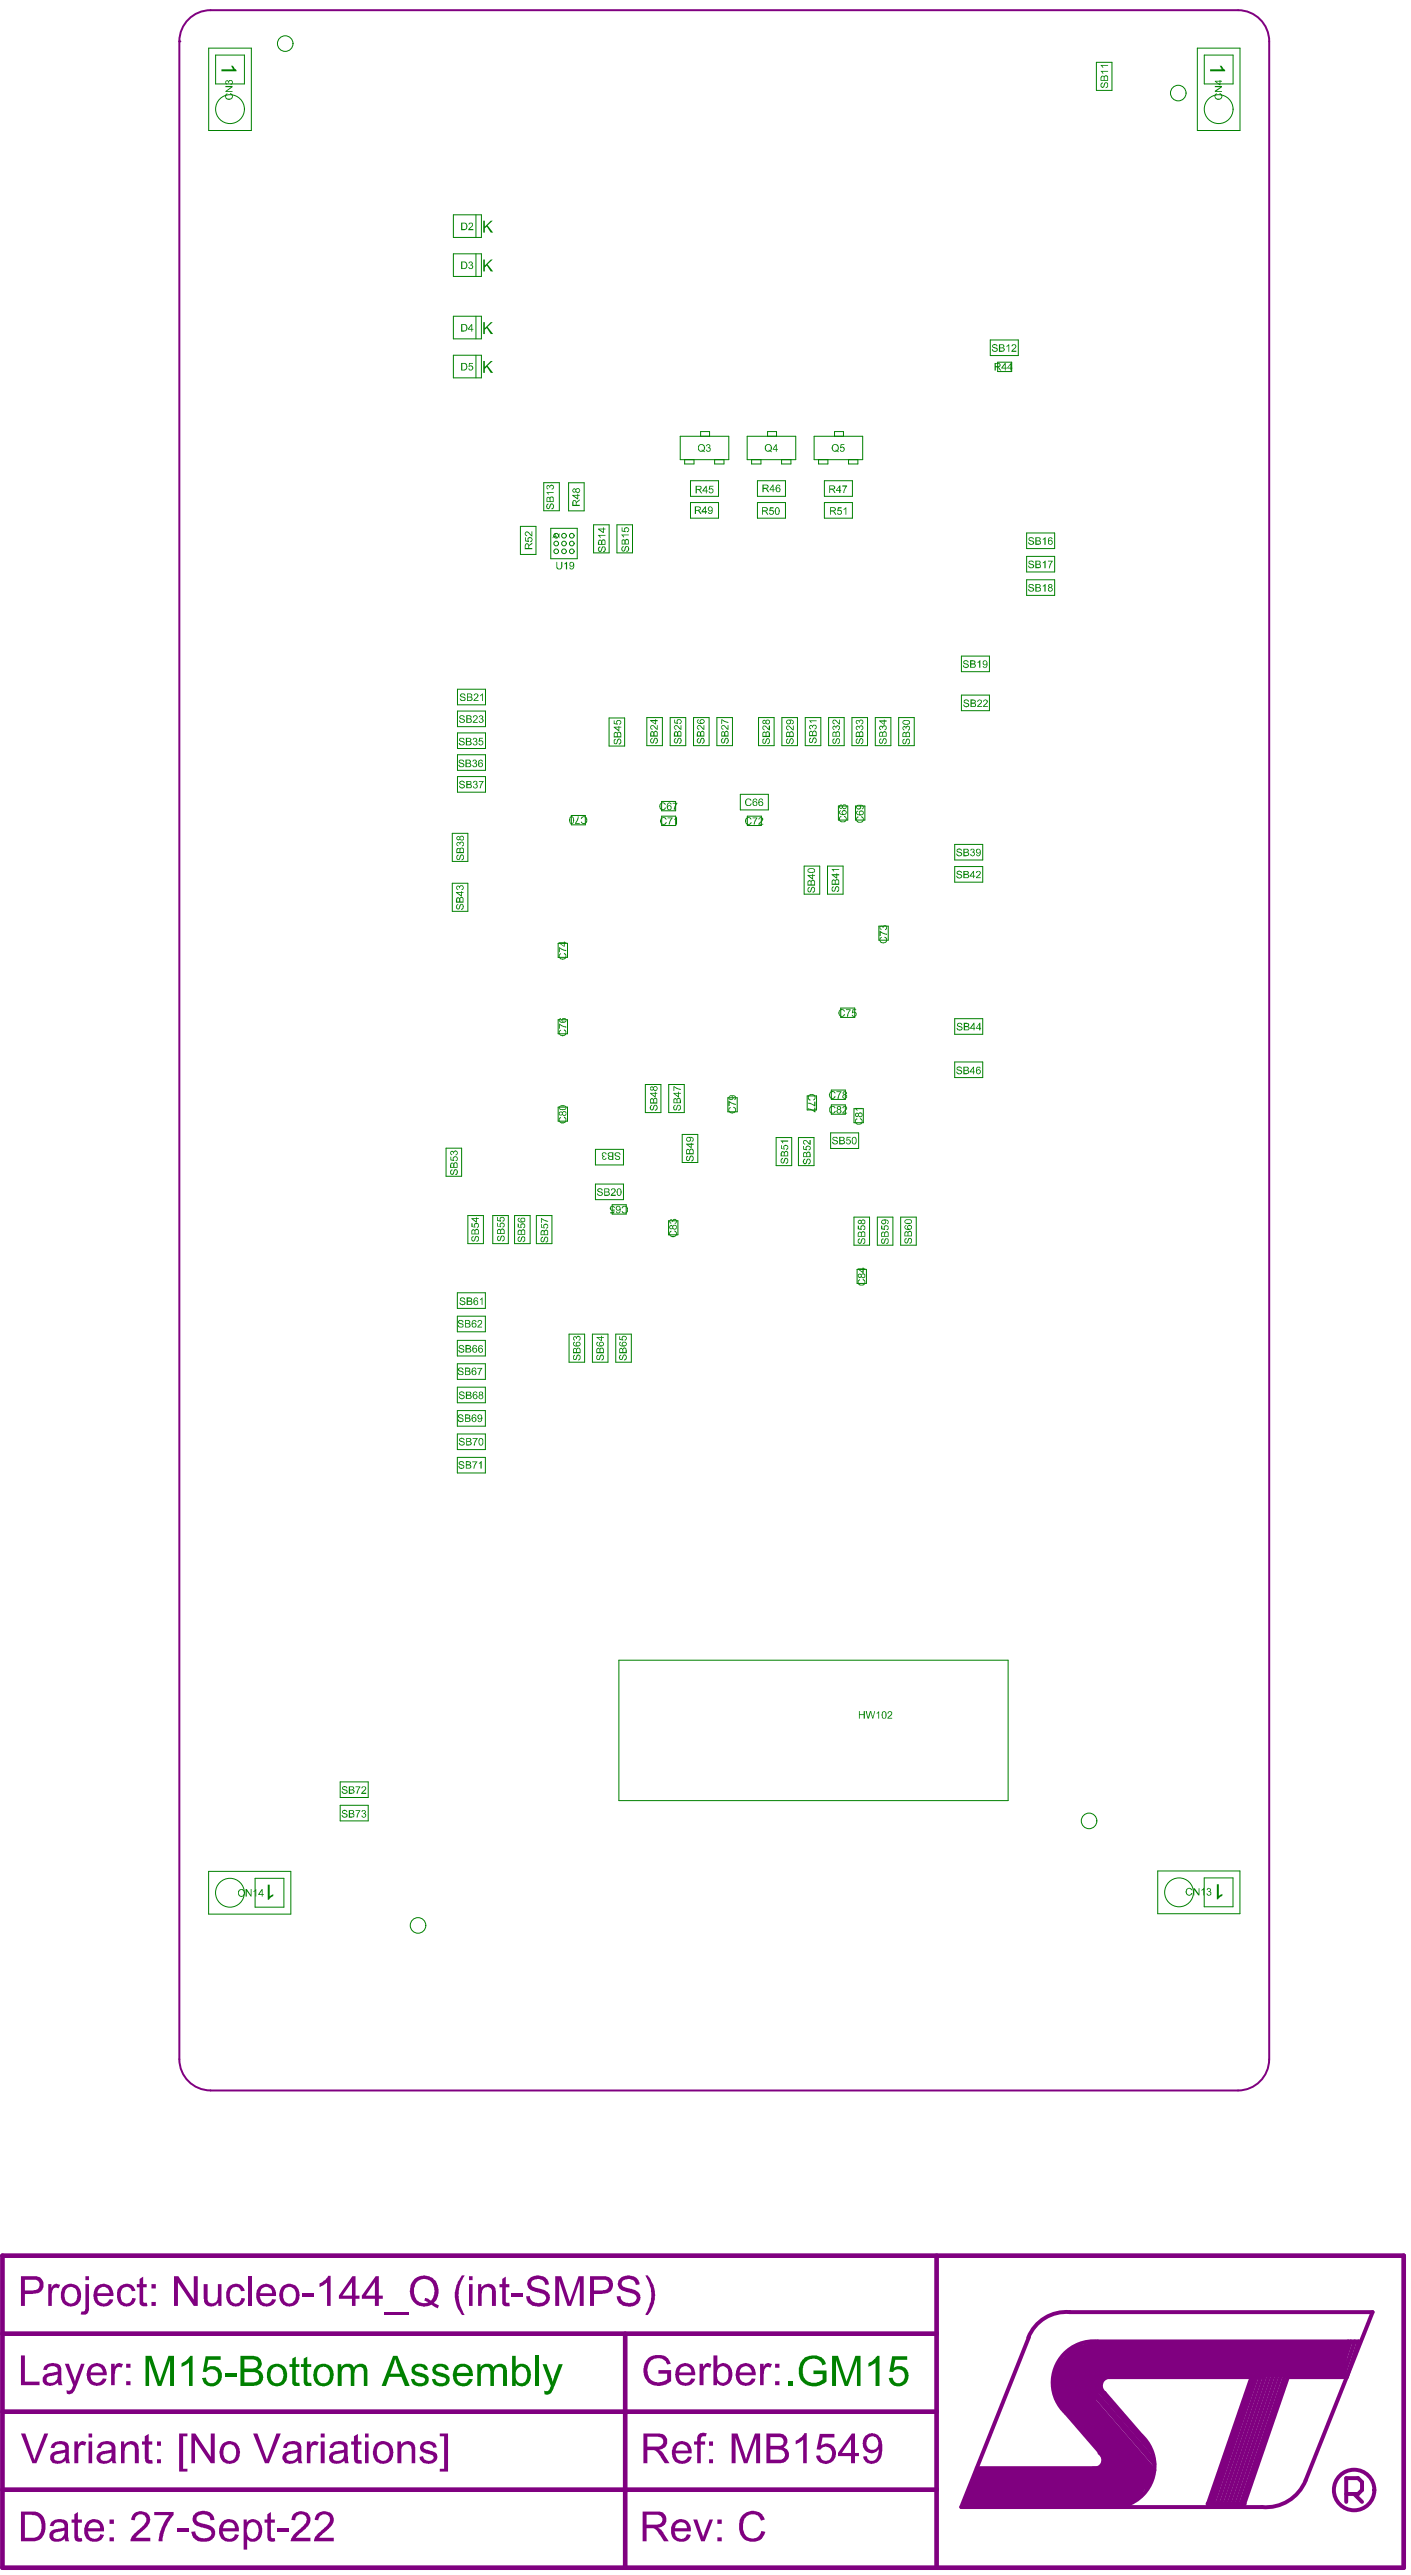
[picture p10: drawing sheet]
<svg xmlns="http://www.w3.org/2000/svg" width="301mm" height="549mm" viewBox="0 0 301 549" stroke-linecap="round" stroke-linejoin="round" font-family="sans-serif">
<g fill="#800080">
<path d="M208.3 526.5h26.1l1.5-2.5 7.3 8.4-2.5 2.4h-35.7z"/>
<path d="M228.5 500.7l4.8-1.2h53.9v7.6h-51.5l-2.3 5.9-4.1 4-4.6-6.1v-5.5z"/>
</g>
<path d="M.5 481.2h298.9v66.5h-298.9zM.5 497.8h199.2M133.3 497.8v49.9M199.7 481.2v66.5M.5 514.4h199.2M.5 531.1h199.2M257.6 534.1h7.8" fill="none" stroke="#800080" stroke-width=".99"/>
<g fill="none" stroke="#800080" stroke-width=".84">
<path d="M219.4 498.5l-14.4 36.3h64.2M228.1 493.2h64.6l-14.2 35.9M234.1 499.5h55.7l-2.6 7.6h-12.2M287.5 499.4l-2.5 7.7M288.1 499.5l-2.6 7.6M288.9 499.5l-2.5 7.6M225.2 511.6l18 20.8M226.1 510.8l17.6 20.3M226.1 511.6l17.6 20.4M226.4 507.1h43.1M226.5 510.4l17.6 20.3M226.9 509.9l17.6 20.4"/>
<path d="M227.3 514.7l10.2 11.8h-29.2M227.3 509.5l17.6 20.4M227.7 509.1l17.7 20.4M227.9 502.6l17.6 20.4M228.2 504l17.6 20.4M228.2 507l17.6 20.3M228.2 507.8l17.6 20.4M228.2 508.7l17.4 20.1M228.6 505.3l17.6 20.4M228.6 506.5l17.6 20.4M235.6 510.4l7.8 9.1M267.2 506.2l-9.6 27.9"/>
<path d="M267.9 506.2l-9.6 27.7M268.3 506.2l-9.5 27.7M269.1 506.2l-9.5 27.7M270 506.2l-9.5 27.7M270.8 506.2l-9.5 27.7M271.7 506.2l-9.6 27.7M272.5 506.2l-9.5 27.7M273.4 506.2l-9.6 27.7M274.2 506.2l-9.5 27.7M275 506.2l-9.6 27.9M287.1 532h2.5l.9-.9v-1.6l-.9-.9h-2.5v5.1M288.8 532l1.7 1.7"/>
</g>
<g fill="#800080">
<path d="M147.8 537.4h.9l1.3 3.8 1.3-3.8h.8l-1.8 4.7h-.8z"/>
<path d="M158.6 536.3a2.92 2.92 0 0 1 4 .1l.5 1-.8 .3a1.88 1.88 0 0 0-1.7-1.4 1.88 1.88 0 0 0-1.9 1.1 3.7 3.7 0 0 0 .5 3.7 1.88 1.88 0 0 0 3.2-1.2l.8 .2a2.79 2.79 0 0 1-4.6 1.5 4.1 4.1 0 0 1-.2-5.1z"/>
<path d="M138.2 503a3.6 3.6 0 0 1 4.2 0l.6 1.2-.7 .2a2 2 0 0 0-3-1.1 2.52 2.52 0 0 0-1.2 2.8 2.28 2.28 0 0 0 3.4 1.8l.8-.4v-1.2h-1.9v-.7h2.7v2.3a3.7 3.7 0 0 1-5.1 0 3.7 3.7 0 0 1 .2-4.9z"/>
<path d="M149.2 504.2h.8v.7a1.05 1.05 0 0 1 1.4-.7l.3 .1-.2 .8a.99 .99 0 0 0-1.2 0 .99 .99 0 0 0-.3 1.1v2.6h-.8z"/>
<path d="M162.1 504.2h.8v.7a1.11 1.11 0 0 1 1.7-.6l-.3 .8a.84 .84 0 0 0-1-.1 .84 .84 0 0 0-.4 .9v2.9h-.8z"/>
<path d="M4.5 502.4h.8v5.6h3.1v.8h-3.9z"/>
<path d="M13.8 504.2h.9l1.2 3.7 1.4-3.7h.7l-1.8 5.1a1.81 1.81 0 0 1-1.5 1.4l-.4-.1-.1-.7a1.09 1.09 0 0 0 1.4-1.1z"/>
<path d="M23.7 504.2h.8v.7a1.11 1.11 0 0 1 1.7-.6l-.3 .8a.84 .84 0 0 0-1-.1 .84 .84 0 0 0-.4 .9v2.9h-.8z"/>
<path d="M149.2 519.1l.6-.2 .9 .1-.2 .7a.8 .8 0 0 0-1.1 .7v.4h1v.7h-1v3.9h-.7v-3.9h-.7v-.7h.7v-.9z"/>
<path d="M156 519.1h1.3l1.8 5.4 1.9-5.4h1.1v6.3h-.8v-5.3l-1.9 5.3h-.8l-1.7-5.4v5.4h-.9z"/>
<path d="M169.7 520.6a2.99 2.99 0 0 0 1.8-1.6h.6v6.4h-.8v-5l-1.4 1h-.2z"/>
<path d="M174.8 519.2h3.2v.7h-2.6l-.3 1.7a2.06 2.06 0 0 1 2.6 .2 2.06 2.06 0 0 1 .3 2.7 2.11 2.11 0 0 1-2.1 1.1 2.11 2.11 0 0 1-1.8-1.5v-.3l.8-.1a1.27 1.27 0 0 0 1.4 1.2 1.27 1.27 0 0 0 1.1-1.4 1.39 1.39 0 0 0-.8-1.5 1.39 1.39 0 0 0-1.7 .6l-.7-.1z"/>
<path d="M4.5 519.1h.9l1.9 5.7 2.1-5.7h.9l-2.5 6.3h-.9z"/>
<path d="M15.9 520.8h.7v.7a1.07 1.07 0 0 1 1.8-.5l-.3 .7a.97 .97 0 0 0-1.1 .1 .97 .97 0 0 0-.3 1v2.6h-.8z"/>
<path d="M25.8 520.8h.7v.7a1.67 1.67 0 0 1 1.6-.8 1.67 1.67 0 0 1 1.4 1.2l.1 3.5h-.8v-2.8a1.08 1.08 0 0 0-.9-1.2 1.08 1.08 0 0 0-1.2 .8l-.1 3.2h-.8z"/>
<path d="M30.9 519.7l.8-.5v1.6h.8v.7h-.8v2.7a.5 .5 0 0 0 .2 .5 .5 .5 0 0 0 .6 .1l.1 .6-.6 .1a1.05 1.05 0 0 1-1.1-1.2v-2.8h-.6v-.7h.6z"/>
<path d="M38.2 519.1h1.8v.6h-1v6.9h1v.6h-1.8z"/>
<path d="M40.8 519.1h.9l3.3 5v-5h.8v6.3h-.8l-3.4-5v5h-.8z"/>
<path d="M54 519.1h.9l2 5.7 2.1-5.7h.9l-2.5 6.3h-.9z"/>
<path d="M65.4 520.8h.8v.7a1.11 1.11 0 0 1 1.8-.5l-.4 .7a.86 .86 0 0 0-.9 0 .86 .86 0 0 0-.4 .9l-.1 2.8h-.8z"/>
<path d="M75.5 519.7l.8-.5v1.6h.8v.7h-.8v2.7a.5 .5 0 0 0 .2 .5 .5 .5 0 0 0 .6 .1l.1 .6a1.24 1.24 0 0 1-1.6-.4l-.1-3.5h-.6v-.7h.6z"/>
<path d="M84.8 520.8h.7v.7a1.65 1.65 0 0 1 1.8-.8 1.65 1.65 0 0 1 1.3 1.5v3.2h-.8v-2.8a1.11 1.11 0 0 0-1.1-1.2 1.11 1.11 0 0 0-1.1 1.2v2.8h-.8z"/>
<path d="M90.1 521h.1a1.97 1.97 0 0 1 2.8 .7l.1 .4h-.7a1.14 1.14 0 0 0-1-.7 1.14 1.14 0 0 0-1.1 .5 1.05 1.05 0 0 0 1.2 .7l.2 .1a1.72 1.72 0 0 1 1.6 1.2 1.7 1.7 0 0 1-2.2 1.6l-.9-.1-.5-.6-.2-.7 .7-.2a1.18 1.18 0 0 0 .8 1 1.18 1.18 0 0 0 1.3-.3 .62 .62 0 0 0 0-.7 .62 .62 0 0 0-.6-.3l-.3-.1a1.76 1.76 0 0 1-1.8-1.5l.1-.6z"/>
<path d="M93.8 519.1h1.8v8.1h-1.8v-.6h.9v-6.9h-.9z"/>
<path d="M15.9 536.3l.7-.5v1.6h.9v.7h-.9l.1 2.9a.36 .36 0 0 0 .1 .4 .36 .36 0 0 0 .4 0h.3v.7a1.14 1.14 0 0 1-1.3-.1 1.14 1.14 0 0 1-.3-1.3v-2.6h-.6v-.7h.6z"/>
<path d="M28.6 536.1h.1a2.16 2.16 0 0 1 3.3 .8 3.1 3.1 0 0 1-1.7 3.1l-1.1 .9-.3 .4h3.1v.8l-4.2-.1a2.76 2.76 0 0 1 1.4-2l.3-.4a3.1 3.1 0 0 0 1.7-2.2 1.23 1.23 0 0 0-1.3-1.1 1.23 1.23 0 0 0-1.1 1.3l-.9-.1z"/>
<path d="M32.9 535.8h4.1v.7l-.6 .8-1 1.7a6.7 6.7 0 0 0-.7 3.1h-.9l.1-.8a9.6 9.6 0 0 1 1.2-3.4l.9-1.4h-3.1z"/>
<path d="M37.7 539.4h2.4v.7h-2.4z"/>
<path d="M41.7 536.1a2.7 2.7 0 0 1 3.8 .6l.2 .8-.8 .1a1.43 1.43 0 0 0-2.1-1.2 .89 .89 0 0 0-.9 1 .89 .89 0 0 0 1 .8l.8 .2a2.74 2.74 0 0 1 2.2 1.6 2.09 2.09 0 0 1-2.5 2.2 2.19 2.19 0 0 1-2.6-2.1l.9-.1a1.87 1.87 0 0 0 2.9 1.2 .97 .97 0 0 0 .4-1.2 .97 .97 0 0 0-1-.6l-.8-.3a2.52 2.52 0 0 1-2-1 1.66 1.66 0 0 1 .5-2z"/>
<path d="M57 536.3l.8-.5v1.6h.8v.7h-.8v2.9l.1 .4h.7l.1 .7a1.14 1.14 0 0 1-1.3-.1 1.14 1.14 0 0 1-.4-1.3v-2.6h-.6v-.7h.6z"/>
<path d="M59 539.4h2.5v.7h-2.5z"/>
<path d="M62.8 536.1a2.16 2.16 0 0 1 3.2 .7 2.26 2.26 0 0 1-.8 2.6l-1.3 1-.8 .9h3.1v.8l-4.2-.1a4.5 4.5 0 0 1 2.1-2.6 2.73 2.73 0 0 0 1.3-2 1.28 1.28 0 0 0-1.3-1.1 1.28 1.28 0 0 0-1.2 1.3l-.7-.1v-.4a1.02 1.02 0 0 1 .6-.9z"/>
<path d="M67.8 536.1a2.16 2.16 0 0 1 3.3 .8 2.51 2.51 0 0 1-1.3 2.7l-1.7 1.7h3.1v.8l-4.2-.1a2.62 2.62 0 0 1 1.4-2l.3-.3a4.1 4.1 0 0 0 1.7-2.3 1.27 1.27 0 0 0-1.3-1.1 1.27 1.27 0 0 0-1.2 1.3l-.8-.1 .2-.7z"/>
<path d="M10.3 487.2h.7v.8a1.21 1.21 0 0 1 1.8-.6l-.3 .8a.86 .86 0 0 0-1-.1 .86 .86 0 0 0-.4 .9l-.1 2.9h-.7z"/>
<path d="M25.7 487.6a1.93 1.93 0 0 1 3.1 1.1h-.7a1.11 1.11 0 0 0-.9-.9 1.11 1.11 0 0 0-1.1 .5h-.1a2.92 2.92 0 0 0 .1 2.7 1.23 1.23 0 0 0 2.1-.8l.7 .1a2.02 2.02 0 0 1-2.3 1.6 2.02 2.02 0 0 1-1.6-2.4 2.11 2.11 0 0 1 .7-1.9z"/>
<path d="M29.8 486.1l.7-.5v1.6h.8v.7h-.8v2.7a.5 .5 0 0 0 .2 .6 .5 .5 0 0 0 .6 0l.1 .7a1.19 1.19 0 0 1-1.5-.4l-.1-3.6h-.6v-.7h.6z"/>
<path d="M37.1 485.5h.9l3.3 5v-5h.9v6.4h-.9l-3.3-5v5h-.9z"/>
<path d="M43.4 487.2h.9v2.6a1.09 1.09 0 0 0 .8 1.5 1.09 1.09 0 0 0 1.3-1.1l.1-3h.7v4.7h-.6v-.7a1.7 1.7 0 0 1-1.7 .8 1.7 1.7 0 0 1-1.4-1.1z"/>
<path d="M49 487.6a1.99 1.99 0 0 1 3.2 1.1h-.8a1.15 1.15 0 0 0-1.3-.9 1.15 1.15 0 0 0-1 1.3 1.74 1.74 0 0 0 1.1 2.3l.4-.1a1.04 1.04 0 0 0 .8-1.1l.8 .2a2.03 2.03 0 0 1-2.4 1.5 2.03 2.03 0 0 1-1.6-2.4v-.6l.3-.7z"/>
<path d="M52.9 485.5h.7v6.4h-.7z"/>
<path d="M64.5 489.2h2.5v.8h-2.5z"/>
<path d="M68.1 487.1a2.99 2.99 0 0 0 1.9-1.6h.5v6.4h-.8v-5l-1.4 .9h-.2z"/>
<path d="M81.9 493.1h5.2v.6h-5.2z"/>
<path d="M98.5 485.4l.6 .1-.8 1.4a7.5 7.5 0 0 0 .8 6.9h-.6l-.4-.7a6.5 6.5 0 0 1 .4-7.7z"/>
<path d="M102 487.2h.6v.7a1.71 1.71 0 0 1 2.1-.7 1.71 1.71 0 0 1 1.1 1.9v2.8h-.9v-2.8a1.08 1.08 0 0 0-1-1.3 1.08 1.08 0 0 0-1.1 1.3l-.1 2.8h-.7z"/>
<path d="M107.1 486.1l.8-.5v1.6h.7v.7h-.7v2.7a.5 .5 0 0 0 .1 .6 .5 .5 0 0 0 .6 0l.1 .7a1.19 1.19 0 0 1-1.5-.4l-.1-3.6h-.6v-.7h.6z"/>
<path d="M109.1 489.2h2.4v.8h-2.4z"/>
<path d="M113.2 485.8a2.94 2.94 0 0 1 3.6 .6l.3 .9-.8 .1a1.65 1.65 0 0 0-1.3-1.3 1.65 1.65 0 0 0-1.6 .7 .92 .92 0 0 0 .9 1.2l.7 .2a2.46 2.46 0 0 1 2.2 1.6 1.97 1.97 0 0 1-1.8 2.2 2.51 2.51 0 0 1-2.9-1.1l-.2-.2-.1-.9h.8a1.84 1.84 0 0 0 2.5 1.4 1.02 1.02 0 0 0 1-1.1 1.02 1.02 0 0 0-1.1-.9l-.9-.2a2.58 2.58 0 0 1-2-1.3l-.1-.7 .2-.6z"/>
<path d="M118.4 485.5h1.3l1.7 5.4 2-5.4h1.1v6.4h-.9v-5.3l-1.8 5.3h-.8l-1.7-5.4v5.4h-.9z"/>
<path d="M132.5 485.8a2.95 2.95 0 0 1 3.7 .7l.2 .8-.8 .1a1.62 1.62 0 0 0-2.3-1.1 .81 .81 0 0 0-.7 .8 .81 .81 0 0 0 .7 .8l1 .3a2.47 2.47 0 0 1 2.3 2 2.41 2.41 0 0 1-3.3 1.7 2.04 2.04 0 0 1-1.8-2.1h.8a1.84 1.84 0 0 0 2.5 1.4 1.02 1.02 0 0 0 1-1.1 1.02 1.02 0 0 0-1.1-.9l-.9-.2a2.58 2.58 0 0 1-2-1.3v-.7a.95 .95 0 0 1 .5-1z"/>
<path d="M137.6 485.4h.5l.4 .4 1 2.2a6.7 6.7 0 0 1-1.4 5.8l-.5-.1a7.5 7.5 0 0 0 .6-7.2z"/>
<path d="M137.9 536.4v2.1h1.8a1.14 1.14 0 0 0 1.3-.3 1.14 1.14 0 0 0 .1-1.3l-.2-.2-.6-.3zM137.1 535.7h2.9a1.75 1.75 0 0 1 2.1 1.6 1.75 1.75 0 0 1-1.8 1.9l.6 .4 .5 .5 1.2 2h-1l-.8-1.4a2.73 2.73 0 0 0-1.6-1.4h-1.3v2.8h-.8z"/>
<path d="M144.3 538.4l-.3 .9h2.5a1.27 1.27 0 0 0-.8-1.2 1.27 1.27 0 0 0-1.4 .3zM143.7 537.9a2.19 2.19 0 0 1 2.6-.2 2.19 2.19 0 0 1 1 2.3h-3.4a1.42 1.42 0 0 0 .7 1.4 1.42 1.42 0 0 0 1.6-.2l.3-.6 .8 .1a2.21 2.21 0 0 1-2.7 1.4 2.21 2.21 0 0 1-1.5-2.7l.3-.9z"/>
<path d="M153 537.4h.9v1h-.9zM153 541.2h.9v.9h-.9z"/>
<path d="M145.2 505.1l-.2 .4-.1 .6h2.5a1.3 1.3 0 0 0-.7-1.3 1.3 1.3 0 0 0-1.5 .3zM144.6 504.6a2.19 2.19 0 0 1 2.6-.3 2.19 2.19 0 0 1 1.1 2.4h-3.5a1.36 1.36 0 0 0 1 1.5 1.36 1.36 0 0 0 1.6-.9l.9 .1a2.17 2.17 0 0 1-2.3 1.5 2.17 2.17 0 0 1-1.9-1.8 3.2 3.2 0 0 1 .5-2.5z"/>
<path d="M153.3 505.1l-.1 .1a2.5 2.5 0 0 0 .3 2.9 1.3 1.3 0 0 0 1.4-.1 1.3 1.3 0 0 0 .5-1.3 1.56 1.56 0 0 0-1.1-2zM152.1 502.4h.9v2.3a1.76 1.76 0 0 1 2-.5 1.76 1.76 0 0 1 1.1 1.7 3.1 3.1 0 0 1-.7 2.5 1.65 1.65 0 0 1-2.5-.1v.5h-.8z"/>
<path d="M158.1 505.1l-.4 1h2.6a1.32 1.32 0 0 0-.7-1.3 1.32 1.32 0 0 0-1.5 .3zM157.6 504.6a2.2 2.2 0 0 1 2.5-.2 2.2 2.2 0 0 1 1.1 2.3h-3.5a1.35 1.35 0 0 0 1 1.5 1.35 1.35 0 0 0 1.6-.9l.9 .1a2.2 2.2 0 0 1-2.8 1.4 2.2 2.2 0 0 1-1.4-2.6l.1-.9z"/>
<path d="M165.3 504.2h.9v.9h-.9zM165.3 507.9h.9v.9h-.9z"/>
<path d="M10.3 506.9a.78 .78 0 0 0-.3 1.1 .78 .78 0 0 0 1 .3 1.39 1.39 0 0 0 1.2-1.8zM9.7 504.6a2.43 2.43 0 0 1 3.2 .1l.2 .4v2.8l.2 .9h-.8l-.1-.5a2.44 2.44 0 0 1-3 .1 1.48 1.48 0 0 1-.1-1.5 1.48 1.48 0 0 1 1.4-.7l1.2-.2a.4 .4 0 0 0 .4-.2 .4 .4 0 0 0-.1-.5 1.31 1.31 0 0 0-2-.2l-.2 .5-.8-.1z"/>
<path d="M19.7 505.1l-.4 1h2.6a1.32 1.32 0 0 0-.7-1.3 1.32 1.32 0 0 0-1.5 .3zM19.2 504.6a2.2 2.2 0 0 1 2.5-.2 2.2 2.2 0 0 1 1.1 2.3h-3.5a1.35 1.35 0 0 0 1 1.5 1.35 1.35 0 0 0 1.6-.9l.9 .1a2.2 2.2 0 0 1-2.8 1.4 2.2 2.2 0 0 1-1.4-2.6l.1-.9z"/>
<path d="M26.9 504.2h.9v.9h-.9zM26.9 507.9h.9v.9h-.9z"/>
<path d="M138.1 519.8v2.1h1.9a1.08 1.08 0 0 0 1.3-.7 1.08 1.08 0 0 0-.5-1.3zM137.2 519.1h3a1.75 1.75 0 0 1 2.1 1.5 1.75 1.75 0 0 1-1.8 2l.8 .5 1.5 2.3h-1l-1-1.4a2.27 2.27 0 0 0-1.6-1.4h-1.1v2.8h-.9z"/>
<path d="M144.5 521.7l-.4 1h2.6a1.38 1.38 0 0 0-.8-1.2 1.38 1.38 0 0 0-1.4 .2zM144.1 521.1a2.14 2.14 0 0 1 2.5-.1 2.14 2.14 0 0 1 .9 2.3h-3.4a1.4 1.4 0 0 0 .9 1.5 1.4 1.4 0 0 0 1.7-.6v-.2l.8 .1a2.13 2.13 0 0 1-2.1 1.5 2.13 2.13 0 0 1-2-1.7 3.1 3.1 0 0 1 .7-2.8z"/>
<path d="M151.2 520.8h.9v.9h-.9zM151.2 524.6h.9v.8h-.9z"/>
<path d="M164.3 519.9v1.8h1.6a.97 .97 0 0 0 1.2-1 .97 .97 0 0 0-1.3-.8zM164.3 522.5v2.2h2a1.07 1.07 0 0 0 1.1-1.2 1.07 1.07 0 0 0-1.3-.9zM163.4 519.1h2.6a1.6 1.6 0 0 1 1.8 1 1.6 1.6 0 0 1-.7 2 1.74 1.74 0 0 1 1.1 2 1.74 1.74 0 0 1-1.9 1.3h-2.9z"/>
<path d="M181.5 520.4l-1.9 2.8h1.9zM181.7 519.1h.6v4.1h.9v.7h-.9v1.5h-.8v-1.5h-2.8v-.7z"/>
<path d="M185.3 519.9a1.47 1.47 0 0 0-.5 1.6 1.47 1.47 0 0 0 1.3 1.1 1.39 1.39 0 0 0 1-2.3 .97 .97 0 0 0-1-.6zM184.6 519.5a2.2 2.2 0 0 1 2.4-.2 2.2 2.2 0 0 1 1.2 2.1v.7a3.6 3.6 0 0 1-1.1 3.1 1.91 1.91 0 0 1-2.9-.7l-.1-.5 .8-.1a1.15 1.15 0 0 0 1.1 1 1.15 1.15 0 0 0 1.1-1l.2-.3 .1-1.1a1.91 1.91 0 0 1-2.4 .6 1.91 1.91 0 0 1-1-2.3l.2-.7z"/>
<path d="M11.9 523.6a.74 .74 0 0 0-.3 .9 .74 .74 0 0 0 .9 .4 1.38 1.38 0 0 0 1.3-1.7zM11.3 521.2a2.43 2.43 0 0 1 3.2 .2l.2 .3v2.9l.2 .8h-.8l-.1-.6a2.34 2.34 0 0 1-3 .4 1.59 1.59 0 0 1-.1-1.7l.1-.1a3.1 3.1 0 0 1 2-.7l.5-.1a.4 .4 0 0 0 .4-.2 .4 .4 0 0 0-.1-.4 1.31 1.31 0 0 0-2-.3l-.2 .5-.8-.1z"/>
<path d="M18.9 519.1h.8v.8h-.8zM18.9 520.8h.8v4.6h-.8z"/>
<path d="M21.8 523.6a.8 .8 0 0 0-.2 1 .8 .8 0 0 0 1 .3 1.29 1.29 0 0 0 1.1-1.7zM21.1 521.3a2.39 2.39 0 0 1 3.4 .2l.1 .4v1.7a2.68 2.68 0 0 0 .3 1.8h-.9l-.1-.6a2.2 2.2 0 0 1-3.2 .1 1.54 1.54 0 0 1 .3-1.6 1.54 1.54 0 0 1 1.5-.5l1.1-.2a.78 .78 0 0 0 0-1 .78 .78 0 0 0-.9-.2l-.9 .1-.3 .7-.8-.1z"/>
<path d="M33.5 520.8h.8v.9h-.8zM33.5 524.6h.8v.8h-.8z"/>
<path d="M48.2 521.6a2.35 2.35 0 0 0 0 3 1.41 1.41 0 0 0 1.6 0 1.41 1.41 0 0 0 .6-1.5 1.39 1.39 0 0 0-.6-1.5 1.39 1.39 0 0 0-1.6 0zM47.7 521.1a2.22 2.22 0 0 1 2.6 0 2.22 2.22 0 0 1 .8 2.5 2.17 2.17 0 0 1-2.4 1.9 2.17 2.17 0 0 1-1.9-2.4l.2-1z"/>
<path d="M61.1 523.8a.82 .82 0 0 0 .2 1 .82 .82 0 0 0 .9 .1 1.33 1.33 0 0 0 1.2-1.5l.1-.2-1.8 .3zM61 521.1a2.47 2.47 0 0 1 3.1 .3l.2 .4v1.9a2.28 2.28 0 0 0 .2 1.7h-.8l-.2-.6a2.16 2.16 0 0 1-2.9 .3 1.42 1.42 0 0 1 1.1-2.3l1.4-.2a.53 .53 0 0 0 .4-.4 .53 .53 0 0 0-.3-.6 1.22 1.22 0 0 0-2.1 .6l-.7-.1 .1-.4z"/>
<path d="M68.4 519.1h.8v.8h-.8zM68.4 520.8h.8v4.6h-.8z"/>
<path d="M71.4 523.6a.76 .76 0 0 0-.3 1 .76 .76 0 0 0 .9 .3 1.29 1.29 0 0 0 1.3-1.7zM70.7 521.3a2.39 2.39 0 0 1 3.3 .2l.2 3.5 .2 .4h-.9v-.6a2.22 2.22 0 0 1-3.2 .1l-.1-.5a1.46 1.46 0 0 1 1.6-1.6l1.5-.2a.91 .91 0 0 0-.2-1 .91 .91 0 0 0-1-.2 1 1 0 0 0-1.1 .8l-.7-.1z"/>
<path d="M77.8 519.1h.8v.8h-.8zM77.8 520.8h.8v4.6h-.8z"/>
<path d="M80.9 521.6l-.1 .1a2.43 2.43 0 0 0 0 2.8 1.25 1.25 0 0 0 1.4 .4 1.25 1.25 0 0 0 .8-1.2 1.7 1.7 0 0 0-1.4-2.3zM80.5 521a2.24 2.24 0 0 1 2.5 .1 2.24 2.24 0 0 1 .8 2.5 2.17 2.17 0 0 1-2.4 1.9 2.17 2.17 0 0 1-1.9-2.5 2.88 2.88 0 0 1 1-2z"/>
<path d="M5.3 536.4v4.9h1.5a1.92 1.92 0 0 0 2.1-2.2 2.28 2.28 0 0 0-1.3-2.5zM4.5 535.7h2.4a2.67 2.67 0 0 1 2.8 3.2 2.8 2.8 0 0 1-2.5 3.2h-2.7z"/>
<path d="M11.7 540.2a.75 .75 0 0 0-.3 1 .75 .75 0 0 0 .9 .4 1.39 1.39 0 0 0 1.4-1.8zM11 537.9a2.72 2.72 0 0 1 3.3 0l.2 .5v2.8l.3 .9h-.9l-.1-.6a2.22 2.22 0 0 1-3.1 .1 1.43 1.43 0 0 1 .1-1.5 1.43 1.43 0 0 1 1.3-.6l1.2-.2a.55 .55 0 0 0 .5-.5 .55 .55 0 0 0-.3-.5 1.53 1.53 0 0 0-1.9 .2l-.2 .4-.8-.1z"/>
<path d="M19.1 538.4l-.3 .9h2.6a1.29 1.29 0 0 0-1.9-1.1zM18.6 537.9a2.17 2.17 0 0 1 2.5-.3 2.17 2.17 0 0 1 1.1 2.4h-3.5a1.46 1.46 0 0 0 1.7 1.5h.3l.4-.3 .2-.6 .9 .1a2.18 2.18 0 0 1-2.6 1.5 2.18 2.18 0 0 1-1.6-2.6l.1-.9z"/>
<path d="M23.4 537.4h.9v1h-.9zM23.4 541.2h.9v.9h-.9z"/>
<path d="M47.9 538.4l-.3 .9h2.5a1.27 1.27 0 0 0-.8-1.2 1.27 1.27 0 0 0-1.4 .3zM47.3 537.9a2.17 2.17 0 0 1 2.6-.3 2.17 2.17 0 0 1 1 2.4h-3.4a1.41 1.41 0 0 0 .8 1.4 1.41 1.41 0 0 0 1.5-.2l.3-.6 .8 .1a2.22 2.22 0 0 1-2.9 1.4 2.22 2.22 0 0 1-1.2-3z"/>
<path d="M52 537.4h.6v.7a1.76 1.76 0 0 1 2-.7 1.76 1.76 0 0 1 1.2 1.6 2.41 2.41 0 0 1-1.5 3.2l-1.1-.1-.5-.5v2.3h-.7zM53.2 538.2l-.1 .1a2.33 2.33 0 0 0 .1 3 1.25 1.25 0 0 0 1.9-1.1 1.67 1.67 0 0 0-1.2-2.3z"/>
<path d="M5.3 486.3v2.3l1.9-.1a1.12 1.12 0 0 0 1.2-1.2 1.12 1.12 0 0 0-1.3-1zM4.5 485.5h2.6a1.89 1.89 0 0 1 2 1 1.89 1.89 0 0 1-.3 2.2l-.7 .5-2.8 .1v2.6h-.8z"/>
<path d="M14.4 488a2.11 2.11 0 0 0 0 3.1 1.43 1.43 0 0 0 2.1-1.3v-.2a1.64 1.64 0 0 0-1.2-1.8zM13.7 487.6h.1a2.18 2.18 0 0 1 3 .3 2.94 2.94 0 0 1-.4 3.7 2.28 2.28 0 0 1-2.7-.1 2.28 2.28 0 0 1-.6-2.7l.3-.9z"/>
<path d="M18.2 485.5h.8v.9h-.8zM18.2 487.2h.8v4.9a1.25 1.25 0 0 1-.4 1.4 1.25 1.25 0 0 1-1.4 .2l.2-.6a.7 .7 0 0 0 .7-.2 .7 .7 0 0 0 .1-.8z"/>
<path d="M21.2 488.2l-.5 1h2.7a1.32 1.32 0 0 0-.8-1.3 1.32 1.32 0 0 0-1.4 .3zM20.7 487.6h.1a2.16 2.16 0 0 1 2.4-.1 2.16 2.16 0 0 1 1 2.2l-3.5 .1a1.36 1.36 0 0 0 .8 1.4 1.36 1.36 0 0 0 1.6-.3l.3-.5 .8 .1a2.23 2.23 0 0 1-2.6 1.4 2.23 2.23 0 0 1-1.7-2.5l.3-1.1z"/>
<path d="M32.3 487.2h.9v1h-.9zM32.3 491h.9v.9h-.9z"/>
<path d="M55.8 488.2l-.3 1h2.5a1.32 1.32 0 0 0-.7-1.3 1.32 1.32 0 0 0-1.5 .3zM55.5 487.6a2.16 2.16 0 0 1 2.4-.1 2.16 2.16 0 0 1 1 2.2l-3.5 .1a1.35 1.35 0 0 0 .9 1.5 1.35 1.35 0 0 0 1.6-.7l.1-.2 .9 .1a2.2 2.2 0 0 1-2.8 1.4 2.2 2.2 0 0 1-1.4-2.6l.1-.8z"/>
<path d="M60.9 488.1a2.38 2.38 0 0 0 .1 3 1.42 1.42 0 0 0 2.1-1.1 1.75 1.75 0 0 0-1.4-2.2zM60.5 487.5a2.24 2.24 0 0 1 2.6 .1 2.24 2.24 0 0 1 .7 2.4 2.17 2.17 0 0 1-2.4 2 2.17 2.17 0 0 1-1.9-2.5 2.7 2.7 0 0 1 1-2z"/>
<path d="M75.1 486.8l-2.1 2.9h2.1zM75.1 485.5h.7v4.2h.9v.7h-.9v1.5h-.7v-1.5h-2.8v-.7z"/>
<path d="M80 486.8l-2 2.9h2zM80.1 485.5h.7v4.2h.8v.7h-.8v1.5h-.8v-1.5h-2.8v-.7z"/>
<path d="M89.1 486.6a3.2 3.2 0 0 0 0 4.3 2.15 2.15 0 0 0 2.2 .2l-.8-.3 .2-.6 .6 .2a.44 .44 0 0 0 .4 .3 .44 .44 0 0 0 .5-.3 3.4 3.4 0 0 0-.4-3.8 2.23 2.23 0 0 0-2.7 0zM88.4 486.1a3.1 3.1 0 0 1 4.6 .6l.2 .5a3.5 3.5 0 0 1-.7 4l1.1 .6-.2 .6-1.4-.8-.1 .1a3.4 3.4 0 0 1-3.6-.6 3.7 3.7 0 0 1 .1-5z"/>
<path d="M100 485.5h.8v.9h-.8zM100 487.2h.8v4.7h-.8z"/>
<path d="M126.7 486.3v2.3h1.7a1.22 1.22 0 0 0 1.3-.6 1.22 1.22 0 0 0-.1-1.4l-.5-.3zM125.8 485.5h2.6a1.89 1.89 0 0 1 2.3 1.8 1.89 1.89 0 0 1-2.1 2h-1.9v2.6h-.9z"/>
</g>
<g fill="none" stroke="#800080" stroke-width=".84">
<path d="M228.1 493.2a8.7 8.7 0 0 0-8.8 5.4M234.1 499.5a8.8 8.8 0 0 0-8.8 5.2 8.8 8.8 0 0 0 2 10M236.7 507a1.89 1.89 0 0 0-1.8 1.3 1.89 1.89 0 0 0 .7 2.1M243.4 519.5a8.8 8.8 0 0 1-3.5 15M234.5 523.2a1.82 1.82 0 0 1 .7 2.2 1.82 1.82 0 0 1-2.1 1.1M278.5 529.1a9.1 9.1 0 0 1-9.3 5.7"/>
<circle cx="288.8" cy="531.1" r="4.3"/>
</g>
<g fill="#800080">
<circle cx="230.7" cy="529.9" r=".84"/>
<circle cx="38.3" cy="8.8" r=".21"/>
</g>
<path d="M44.9 445.9a6.6 6.6 0 0 1-6.6-6.6v-430.5a6.6 6.6 0 0 1 6.6-6.6h219.1a6.6 6.6 0 0 1 6.7 6.6v430.5a6.6 6.6 0 0 1-6.7 6.6h-219.1" fill="none" stroke="#800080" stroke-width=".42"/>
<g fill="none" stroke="#008000" stroke-width=".21">
<path d="M44.5 10.3h9.1v17.5h-9.1zM46 11.7h6.1v6.2h-6.1zM233.8 13.3h3.3v6h-3.3zM255.4 10.3h9.1v17.5h-9.1zM256.8 11.7h6.2v6.2h-6.2zM96.7 45.8h6v4.8h-6zM96.7 54.1h6v4.9h-6zM101.5 45.8v4.8M101.5 54.1v4.9M96.7 67.5h6v4.8h-6zM96.7 75.8h6v4.8h-6zM101.5 67.5v4.8"/>
<path d="M101.5 75.8v4.8M211.2 72.5h6v3.3h-6zM212.8 77.3h3v2h-3zM145.1 93.1h10.3v5h-10.3zM146 98.1v.9h2v-.9M149.4 93.1v-1h1.9v1M152.4 98.1v.9h2v-.9M159.3 93.1h10.4v5h-10.4zM160.3 98.1v.9h2v-.9M163.7 93.1v-1h1.9v1M166.7 98.1v.9h2v-.9M173.6 93.1h10.4v5h-10.4z"/>
<path d="M174.6 98.1v.9h2v-.9M178 93.1v-1h1.9v1M181 98.1v.9h2v-.9M111 112.3h3.3v6h-3.3zM116 103h3.3v6h-3.3zM117.5 112.7h5.6v6.5h-5.6zM121.3 103h3.3v6h-3.3zM126.6 111.9h3.3v6h-3.3zM131.6 111.9h3.3v6h-3.3zM147.3 102.5h5.9v3.4h-5.9zM147.3 107.2h5.9v3.3h-5.9zM161.5 102.5h6v3.4h-6z"/>
<path d="M161.5 107.2h6v3.3h-6zM175.8 102.5h6v3.4h-6zM175.8 107.2h6v3.3h-6zM218.9 113.7h6v3.3h-6zM218.9 118.7h6v3.3h-6zM205 140h6v3.3h-6zM218.9 123.7h6v3.3h-6zM97.6 147h5.9v3.3h-5.9zM97.6 151.7h5.9v3.3h-5.9zM97.6 156.3h5.9v3.4h-5.9zM129.9 153.2h3.3v5.9h-3.3zM137.9 153.1h3.4v6h-3.4z"/>
<path d="M142.9 153.1h3.3v6h-3.3zM147.9 153.1h3.3v6h-3.3zM152.9 153.1h3.3v6h-3.3zM161.8 153.1h3.3v6h-3.3zM166.8 153.1h3.3v6h-3.3zM171.7 153.1h3.4v6h-3.4zM176.7 153.1h3.3v6h-3.3zM181.7 153.1h3.3v6h-3.3zM186.7 153.1h3.3v6h-3.3zM191.7 153.1h3.3v6h-3.3zM205 148.3h6v3.3h-6zM96.5 177.8h3.3v5.9h-3.3z"/>
<path d="M97.6 161h5.9v3.3h-5.9zM97.6 165.7h5.9v3.3h-5.9zM121.8 174h3v1.9h-3zM141.1 171h3v2h-3zM141.1 174.1h3v2h-3zM157.9 169.4h6v3.4h-6zM159.4 174.1h3v2h-3zM178.8 171.9h2v3h-2zM182.5 171.9h1.9v3h-1.9zM96.5 188.4h3.3v6h-3.3zM171.5 184.7h3.3v6h-3.3zM176.5 184.7h3.3v6h-3.3z"/>
<path d="M187.4 197.6h2v3h-2zM203.6 180.1h6v3.3h-6zM203.6 184.8h6v3.4h-6zM119 201.2h2v3h-2zM119 217.5h2v3h-2zM179.3 215h3v2h-3zM203.6 217.3h6v3.3h-6zM119 236.2h2v3h-2zM137.6 231.3h3.4v6h-3.4zM142.6 231.3h3.3v6h-3.3zM155.2 234.2h2v3h-2zM172.1 233.8h2v3h-2z"/>
<path d="M177.3 232.5h3v2h-3zM177.3 235.7h3v2h-3zM182.1 236.5h2v3h-2zM203.6 226.5h6v3.4h-6zM95.1 244.9h3.3v6h-3.3zM99.8 259.3h3.3v6h-3.3zM105.1 259.3h3.3v6h-3.3zM109.7 259.3h3.4v6h-3.4zM114.4 259.3h3.3v6h-3.3zM127 245.2h6v3.3h-6zM127 252.6h6v3.3h-6zM130.6 257h2.9v2h-2.9z"/>
<path d="M145.5 242h3.3v6h-3.3zM165.5 242.7h3.3v5.9h-3.3zM170.3 242.7h3.3v5.9h-3.3zM177.1 241.7h6v3.3h-6zM182.1 259.6h3.3v6h-3.3zM187.1 259.6h3.3v6h-3.3zM192.1 259.6h3.3v6h-3.3zM97.5 275.8h6v3.3h-6zM142.6 260.4h2v3h-2zM182.8 270.8h2v3h-2zM97.5 280.8h6v3.3h-6zM97.5 295.9h6v3.3h-6z"/>
<path d="M97.5 285.9h6v3.3h-6zM97.5 290.9h6v3.3h-6zM121.4 284.6h3.3v6h-3.3zM126.3 284.6h3.4v6h-3.4zM131.3 284.6h3.3v6h-3.3zM97.5 300.9h6v3.3h-6zM97.5 305.9h6v3.3h-6zM97.5 310.9h6v3.3h-6zM132 354.1h83v30h-83zM44.5 399.2h17.5v9.1h-17.5zM72.6 380.1h5.9v3.3h-5.9zM72.6 385.1h5.9v3.3h-5.9z"/>
<path d="M246.9 399.1h17.5v9.1h-17.5zM54.4 400.7h6.1v6.1h-6.1zM256.8 400.6h6.2v6.1h-6.2z"/>
</g>
<g fill="#008000">
<path d="M47.2 14.8h2.6l-.5-.8h.4l.2 .5 .5 .5v.2h-3.2z"/>
<path d="M234.9 17.7l.2-.1 .1 .1a.38 .38 0 0 0-.3 .5 .38 .38 0 0 0 .4 .3v-.1a.95 .95 0 0 1 .6-.9 .73 .73 0 0 1 .4 .7 .73 .73 0 0 1-.5 .6v-.2a.45 .45 0 0 0 .4-.4 .45 .45 0 0 0-.3-.5l-.3 .2a.63 .63 0 0 1-.7 .8l-.2-.2v-.6z"/>
<path d="M234.7 15.1h1.6v.2h-1.2l.2 .2v.2h-.2z"/>
<path d="M234.7 13.9h1.6v.1h-1.2l.2 .4h-.2z"/>
<path d="M188.1 264.2h.3v.1a.38 .38 0 0 0-.3 .4 .38 .38 0 0 0 .4 .4l.1-.3a.52 .52 0 0 1 .3-.6 .52 .52 0 0 1 .6 .2v.7l-.5 .3v-.2a.45 .45 0 0 0 .3-.4 .45 .45 0 0 0-.2-.5h-.2a1.08 1.08 0 0 1-.7 1 .73 .73 0 0 1-.1-1.1z"/>
<path d="M187.9 261.4h.3v.6l.4 .1a.48 .48 0 0 1 0-.6 .48 .48 0 0 1 .7-.1 .5 .5 0 0 1 .2 .6 .5 .5 0 0 1-.4 .4v-.2a.34 .34 0 0 0 .2-.5 .34 .34 0 0 0-.5 0v.7l-.9-.2z"/>
<path d="M187.8 199.9l.2-.1 .1 .3a.5 .5 0 0 0-.3 .6 .5 .5 0 0 0 .6 .3 .51 .51 0 0 0 .6-.4 .51 .51 0 0 0-.4-.6 .35 .35 0 0 1 .4-.1 .35 .35 0 0 1 .2 .3 .8 .8 0 0 1-.6 1 .8 .8 0 0 1-.9-.4l-.1-.6z"/>
<path d="M187.6 198.6h.3l.3 .4 .9 .1 .1 .3-1-.3-.4-.3v.9h-.2z"/>
<path d="M187.7 197.5h.5l.1 .1a.49 .49 0 0 1 .7-.1 .49 .49 0 0 1 .2 .6l-.3 .3h-.1v-.2a.34 .34 0 0 0 .3-.4 .34 .34 0 0 0-.4-.3 .34 .34 0 0 0-.3 .5h-.2a.25 .25 0 0 0-.1-.4 .25 .25 0 0 0-.3 .2 .25 .25 0 0 0 .2 .3v.3l-.3-.2z"/>
<path d="M187.7 157.6l.2-.1 .1 .2a.35 .35 0 0 0-.4 .4 .35 .35 0 0 0 .5 .3l.1-.2a.53 .53 0 0 1 .6-.7 .53 .53 0 0 1 .3 .8l-.3 .4h-.2v-.2a.43 .43 0 0 0 .3-.4 .43 .43 0 0 0-.3-.5l-.2 .2a.73 .73 0 0 1-.7 .9l-.2-.3v-.6z"/>
<path d="M187.7 154.9l.3-.1 .2 .2a.46 .46 0 0 1 .7-.2 .46 .46 0 0 1 .1 .7l-.2 .3-.1-.3a.31 .31 0 0 0 .2-.4 .31 .31 0 0 0-.4-.2 .31 .31 0 0 0-.2 .5h-.1a.26 .26 0 0 0-.2-.4 .26 .26 0 0 0-.3 .2 .26 .26 0 0 0 .2 .3v.2a.47 .47 0 0 1-.4-.3 .47 .47 0 0 1 .2-.5z"/>
<path d="M183.1 264.2h.3v.1a.38 .38 0 0 0-.3 .4 .38 .38 0 0 0 .4 .4v-.1a.73 .73 0 0 1 .7-.8 .7 .7 0 0 1 .3 .6 .7 .7 0 0 1-.5 .6v-.2a.45 .45 0 0 0 .4-.4 .45 .45 0 0 0-.3-.5l-.2 .2a.63 .63 0 0 1-.8 .8l-.2-.2v-.6z"/>
<path d="M182.9 261.4h.3v.6l.4 .1a.53 .53 0 0 1 .5-.8 .53 .53 0 0 1 .4 .8v.1a.21 .21 0 0 1-.2 .2 .21 .21 0 0 1-.2-.2 .34 .34 0 0 0 .2-.4 .34 .34 0 0 0-.4-.2 .34 .34 0 0 0-.2 .4l.1 .4-.9-.2z"/>
<path d="M182.4 238.7l.3-.2 .1 .2a.57 .57 0 0 0-.2 .8 .57 .57 0 0 0 .8 .2 .52 .52 0 0 0 .4-.5 .52 .52 0 0 0-.4-.5 .35 .35 0 0 1 .3-.1 .35 .35 0 0 1 .2 .4 .82 .82 0 0 1-.8 .9 .82 .82 0 0 1-.8-1z"/>
<path d="M182.3 236.3h1.6v.2h-1.2l.2 .3-.1 .1z"/>
<path d="M182.8 174.2l.2-.1 .1 .3a.49 .49 0 0 0-.3 .6 .49 .49 0 0 0 .6 .3 .51 .51 0 0 0 .6-.4 .51 .51 0 0 0-.4-.6 .36 .36 0 0 1 .4-.1 .36 .36 0 0 1 .2 .4 .81 .81 0 0 1-.9 .9 .81 .81 0 0 1-.7-1z"/>
<path d="M182.7 157.6l.2-.1 .1 .2a.35 .35 0 0 0-.4 .4 .35 .35 0 0 0 .5 .3 .75 .75 0 0 1 .8-.9 .72 .72 0 0 1 .2 .7 .72 .72 0 0 1-.5 .5v-.1a.49 .49 0 0 0 .3-.5 .49 .49 0 0 0-.3-.5l-.2 .5a.48 .48 0 0 1-.6 .6 .48 .48 0 0 1-.3-.8z"/>
<path d="M182.7 154.9l.3-.1 .3 .2a.47 .47 0 0 1 .6-.2 .47 .47 0 0 1 .2 .6l-.3 .4-.1-.3a.31 .31 0 0 0 .2-.4 .31 .31 0 0 0-.4-.2 .31 .31 0 0 0-.1 .5h-.2a.25 .25 0 0 0-.2-.4 .25 .25 0 0 0-.3 .2 .25 .25 0 0 0 .2 .3v.3a.52 .52 0 0 1-.4-.4 .52 .52 0 0 1 .2-.5z"/>
<path d="M182.7 153.6h.4l.1 .2a.52 .52 0 0 1 .9-.1 .52 .52 0 0 1-.4 .8v-.2a.35 .35 0 0 0 .3-.4 .35 .35 0 0 0-.5-.2 .35 .35 0 0 0-.1 .5l-.2-.1a.25 .25 0 0 0-.2-.3 .25 .25 0 0 0-.3 .2 .25 .25 0 0 0 .2 .3v.2a.52 .52 0 0 1-.4-.4 .52 .52 0 0 1 .2-.5z"/>
<path d="M167.8 157.6l.3-.1-.1 .3a.31 .31 0 0 0-.3 .4 .31 .31 0 0 0 .4 .2 .31 .31 0 0 0 .2-.3 .49 .49 0 0 1 .6-.6 .49 .49 0 0 1 .4 .7l-.1 .2a.3 .3 0 0 1-.2 .2 .3 .3 0 0 1-.3 0 .47 .47 0 0 0 .4-.5 .47 .47 0 0 0-.3-.5l-.2 .3a.63 .63 0 0 1-.8 .7l-.1-.8z"/>
<path d="M167.8 154.8a1.09 1.09 0 0 1 1.1 .6l.2 .1v-.7h.2v1l-.5-.2a.87 .87 0 0 0-1-.6v.1a.28 .28 0 0 0 0 .4 .28 .28 0 0 0 .4 0l-.1 .3a.58 .58 0 0 1-.5-.4 .58 .58 0 0 1 .2-.6z"/>
<path d="M162.8 157.6l.2-.1-.2 .6a.25 .25 0 0 0 .1 .4 .25 .25 0 0 0 .3-.3 .52 .52 0 0 1 .3-.6 .52 .52 0 0 1 .6 .1 .65 .65 0 0 1-.4 1l-.1-.1a.47 .47 0 0 0 .5-.5 .47 .47 0 0 0-.4-.5l-.2 .2a.73 .73 0 0 1-.6 .9 .82 .82 0 0 1-.1-1.1z"/>
<path d="M162.8 154.8a1.21 1.21 0 0 1 1.1 .6l.1 .1v-.7h.2v1l-.4-.2a.87 .87 0 0 0-1-.6v.1a.26 .26 0 0 0-.1 .3 .26 .26 0 0 0 .3 .1v.3a.58 .58 0 0 1-.4-.4 .58 .58 0 0 1 .2-.6z"/>
<path d="M155.6 236.2l.2-.1 .1 .2a.53 .53 0 0 0-.3 .8 .53 .53 0 0 0 .8 .2 .47 .47 0 0 0 .4-.5 .47 .47 0 0 0-.4-.5v-.2a.74 .74 0 0 1 .5 1 .74 .74 0 0 1-1 .3 .72 .72 0 0 1-.6-.5 .72 .72 0 0 1 .3-.7z"/>
<path d="M155.4 234.8l.8 .5 .8 .2v.2l-1.1-.3-.3-.3v.8h-.2z"/>
<path d="M154 157.5l.3-.1v.2l-.3 .1v.2a.28 .28 0 0 0-.1 .4 .28 .28 0 0 0 .4 .1 .28 .28 0 0 0 .1-.4 .52 .52 0 0 1 .6-.6 .52 .52 0 0 1 .4 .7l-.2 .5-.4 .1 .4-.5v-.2a.28 .28 0 0 0-.2-.4 .28 .28 0 0 0-.3 .3 .48 .48 0 0 1-.3 .6 .48 .48 0 0 1-.6-.2v-.5z"/>
<path d="M154 154.7a.77 .77 0 0 1 .9 .5l.3 .2v-.7h.2v1l-.4-.2a.87 .87 0 0 0-1-.6l-.1 .4 .4 .1v.3a.6 .6 0 0 1-.3-1z"/>
<path d="M153.8 153.4l.8 .4 .8 .2v.2l-.9-.2-.5-.3v.7h-.2z"/>
<path d="M148.9 157.5l.2-.1v.2l-.2 .1v.2a.28 .28 0 0 0-.1 .4 .28 .28 0 0 0 .4 .1 .28 .28 0 0 0 .1-.4 .52 .52 0 0 1 .5-.6 .52 .52 0 0 1 .5 .7l-.3 .5-.3 .1 .3-.5v-.2a.28 .28 0 0 0-.1-.4 .28 .28 0 0 0-.4 .3 .48 .48 0 0 1-.2 .6 .48 .48 0 0 1-.6-.2l-.1-.5z"/>
<path d="M148.9 154.7a1.21 1.21 0 0 1 1.1 .7v-.7h.2v1l-.3-.2a.87 .87 0 0 0-1-.6l-.1 .4 .3 .1v.3a.6 .6 0 0 1-.2-1z"/>
<path d="M142.9 262.6l.3-.1v.2a.51 .51 0 0 0-.2 .7 .51 .51 0 0 0 .6 .2 .47 .47 0 0 0 .6-.3 .47 .47 0 0 0-.4-.6v-.2a.75 .75 0 0 1 .5 1 .75 .75 0 0 1-1.1 .3 .79 .79 0 0 1-.3-1.2z"/>
<path d="M143 260.1h.3l.2 .2a.48 .48 0 0 1 .8 0 .48 .48 0 0 1-.4 .7v-.1a.34 .34 0 0 0 .3-.5 .34 .34 0 0 0-.5-.2 .34 .34 0 0 0-.2 .5h-.1a.26 .26 0 0 0-.2-.4 .26 .26 0 0 0-.3 .3 .26 .26 0 0 0 .2 .3v.1a.5 .5 0 0 1-.4-.4 .5 .5 0 0 1 .3-.5z"/>
<path d="M127.4 289l.3 .2a.38 .38 0 0 0-.4 .4 .38 .38 0 0 0 .4 .3l.1-.1a.89 .89 0 0 1 .6-.9 .69 .69 0 0 1 .4 .7 .69 .69 0 0 1-.5 .6v-.2a.45 .45 0 0 0 .3-.4 .45 .45 0 0 0-.2-.4l-.3 .1a.63 .63 0 0 1-.7 .8 .82 .82 0 0 1 0-1.1z"/>
<path d="M122.3 289.1l.3-.1v.2a.39 .39 0 0 0-.2 .4 .39 .39 0 0 0 .3 .3l.1-.1a.73 .73 0 0 1 .7-.9 .69 .69 0 0 1 .3 .7 .69 .69 0 0 1-.5 .6v-.2a.45 .45 0 0 0 .3-.4 .45 .45 0 0 0-.2-.4l-.3 .1a.63 .63 0 0 1-.7 .8l-.2-.3z"/>
<path d="M122.5 285h.3l.2 .3a.46 .46 0 0 1 .6-.3 .46 .46 0 0 1 .2 .6l-.2 .4h-.2v-.2a.31 .31 0 0 0 .2-.4 .31 .31 0 0 0-.4-.2 .31 .31 0 0 0-.1 .4h-.2a.26 .26 0 0 0-.2-.3 .26 .26 0 0 0-.3 .2 .26 .26 0 0 0 .2 .3v.2a.49 .49 0 0 1-.4-.4 .49 .49 0 0 1 .3-.6z"/>
<path d="M115.4 264l.4-.2v.3a.34 .34 0 0 0-.3 .4 .34 .34 0 0 0 .4 .2l.1-.1a.56 .56 0 0 1 .1-.6 .56 .56 0 0 1 .6-.1 .72 .72 0 0 1-.3 1.2v-.3a.43 .43 0 0 0 .3-.4 .43 .43 0 0 0-.3-.4l-.1 .1a.89 .89 0 0 1-.7 .9 .72 .72 0 0 1-.2-1z"/>
<path d="M115.4 261.1h.1v.7l.5 .1a.53 .53 0 0 1 .2-.8 .53 .53 0 0 1 .7 .4 .53 .53 0 0 1-.4 .6v-.2a.33 .33 0 0 0 .2-.5 .33 .33 0 0 0-.5-.1l-.1 .1v.6l-.7-.1z"/>
<path d="M115.4 259.8l.7 .5 .8 .1v.2l-1-.3-.4-.3v.9h-.1z"/>
<path d="M106.2 263.6h.2l.1 .2a.35 .35 0 0 0-.4 .4 .35 .35 0 0 0 .5 .3 .76 .76 0 0 1 .7-.9 .7 .7 0 0 1 .3 .6 .7 .7 0 0 1-.5 .6v-.2a.43 .43 0 0 0 .3-.4 .43 .43 0 0 0-.3-.5l-.2 .3a.72 .72 0 0 1-.6 .7 .83 .83 0 0 1-.1-1.1z"/>
<path d="M106 260.9h.2v.6l.5 .1a.54 .54 0 0 1 .1-.7 .54 .54 0 0 1 .8 .1 .54 .54 0 0 1-.2 .8l-.2 .1v-.3a.33 .33 0 0 0 .1-.5 .33 .33 0 0 0-.5 .1l-.1 .2 .2 .4-.9-.2z"/>
<path d="M106 259.6h.2v.7h.5a.51 .51 0 0 1 .3-.7 .51 .51 0 0 1 .6 .5v.2l-.2 .3h-.2v-.2a.35 .35 0 0 0 .2-.5 .35 .35 0 0 0-.5-.1 .35 .35 0 0 0 0 .5v.3l-.9-.2z"/>
<path d="M100.7 263.7l.3-.1v.3a.4 .4 0 0 0-.3 .3 .4 .4 0 0 0 .3 .5l.1-.1a.76 .76 0 0 1 .7-1 .69 .69 0 0 1 .3 .7 .69 .69 0 0 1-.5 .6v-.2a.43 .43 0 0 0 .4-.5 .43 .43 0 0 0-.4-.4l-.1 .4a.51 .51 0 0 1-.3 .5 .51 .51 0 0 1-.6 0l-.1-.8z"/>
<path d="M100.5 260.9h.3v.7l.4 .1a.55 .55 0 0 1 .3-.8 .55 .55 0 0 1 .7 .4 .55 .55 0 0 1-.5 .7v-.3a.33 .33 0 0 0 .1-.6 .33 .33 0 0 0-.5 .3l.1 .5-.9-.2z"/>
<path d="M48.3 19.9h.2v.2a.55 .55 0 0 0-.2 .8 .55 .55 0 0 0 .8 .1 .47 .47 0 0 0 .4-.4 .47 .47 0 0 0-.4-.5v-.2a.75 .75 0 0 1 .5 1 .75 .75 0 0 1-1.1 .3h-.1a.81 .81 0 0 1-.1-1.3z"/>
<path d="M48.1 18.3h1.5v.3l-1.2 .8h1.2v.2h-1.5v-.2l1.2-.8h-1.2z"/>
<path d="M48.2 17.2l.3-.1 .2 .2a.5 .5 0 0 1 .9 0 .5 .5 0 0 1-.4 .8v-.2a.33 .33 0 0 0 .3-.3 .33 .33 0 0 0-.4-.3 .33 .33 0 0 0-.3 .4h-.1a.27 .27 0 0 0-.3-.4 .27 .27 0 0 0-.3 .3 .27 .27 0 0 0 .4 .2l-.1 .2a.48 .48 0 0 1-.3-.4 .48 .48 0 0 1 .1-.4z"/>
<path d="M183.3 272.9l.1 .2a.49 .49 0 0 0-.3 .7 .49 .49 0 0 0 .7 .2 .51 .51 0 0 0 .6-.4 .51 .51 0 0 0-.5-.6 .35 .35 0 0 1 .4 0 .35 .35 0 0 1 .2 .3 .85 .85 0 0 1-.5 .9 .85 .85 0 0 1-1.1-.4v-.6z"/>
<path d="M127.7 116.6h.3v.2a.34 .34 0 0 0-.3 .4 .34 .34 0 0 0 .4 .3l.1-.3a.55 .55 0 0 1 .3-.6 .55 .55 0 0 1 .6 .1 .86 .86 0 0 1-.5 1.1v-.2a.45 .45 0 0 0 .4-.4 .45 .45 0 0 0-.3-.5l-.2 .1a.89 .89 0 0 1-.6 .9 .7 .7 0 0 1-.2-1.1z"/>
<path d="M127.5 114.1h1.6v.2h-1.2l.2 .2v.2h-.2z"/>
<path d="M258.1 14.8h2.5l-.5-.8h.4l.3 .5 .5 .5v.2h-3.2z"/>
<path d="M219.5 124.6h.5a.34 .34 0 0 1 .5 .4h-.2a.39 .39 0 0 0-.4-.2 .39 .39 0 0 0-.4 .3l.2 .1a.73 .73 0 0 1 .8 .7 .69 .69 0 0 1-.6 .3 .69 .69 0 0 1-.6-.5l.2-.1a.44 .44 0 0 0 .3 .4 .44 .44 0 0 0 .5-.2l-.1-.3-.2-.1a.48 .48 0 0 1-.6-.2 .48 .48 0 0 1 .1-.6z"/>
<path d="M222.4 124.9l.6-.3v1.6h-.3v-1.3l-.3 .3z"/>
<path d="M219.5 114.6h.5a.34 .34 0 0 1 .5 .4h-.2a.36 .36 0 0 0-.4-.3 .36 .36 0 0 0-.3 .5 .85 .85 0 0 1 .9 .4 .64 .64 0 0 1-.5 .6 .64 .64 0 0 1-.7-.5l.2-.1a.42 .42 0 0 0 .4 .5 .42 .42 0 0 0 .4-.5l-.2-.1a.72 .72 0 0 1-.7-.7z"/>
<path d="M222.5 114.9l.5-.3v1.6h-.3v-1.2l-.3 .2z"/>
<path d="M164.2 108.2h.8v.2h-.6l-.1 .5a.52 .52 0 0 1 .8 .4 .52 .52 0 0 1-.7 .5h-.2a.22 .22 0 0 1-.2-.2 .22 .22 0 0 1 .2-.2 .34 .34 0 0 0 .5 .2 .34 .34 0 0 0 .1-.5 .34 .34 0 0 0-.4-.1h-.4z"/>
<path d="M140.8 171.3a.69 .69 0 0 1 1.2 .4h-.2a.53 .53 0 0 0-.8-.3 .53 .53 0 0 0-.2 .8 .48 .48 0 0 0 .5 .4 .48 .48 0 0 0 .5-.3h.2a.74 .74 0 0 1-1 .4 .74 .74 0 0 1-.3-1z"/>
<path d="M143.5 171.3h1l-.4 .7-.2 .8h-.2v-.4l.5-1h-.7z"/>
<path d="M119.3 113.8v1v-.8l-.3 .1z"/>
<path d="M103.1 77h.3v1.3l1.3-1.3h.4l-1.1 1 1.2 1.5h-.5l-.9-1.2-.4 .4v.8h-.3z"/>
<path d="M103.1 68.7h.3v1.3l1.3-1.3h.4l-1.1 1 1.2 1.6h-.5l-.9-1.3-.4 .3v1h-.3z"/>
<path d="M103.1 55.4h.3v1.2l1.3-1.2h.4l-1.1 1 1.2 1.5h-.5l-.9-1.3-.4 .5v.8h-.3z"/>
<path d="M103.1 47.1h.3v1.2l1.3-1.2h.4l-1.1 1 1.2 1.5h-.5l-.9-1.3-.4 .4v.9h-.3z"/>
<path d="M259.5 401.9h.4v2.6l.8-.5v.4l-.5 .2-.4 .5h-.3z"/>
<path d="M253.1 402.9a.72 .72 0 0 1 1.2 .3h-.3a.53 .53 0 0 0-.7-.2 .53 .53 0 0 0-.2 .7 .51 .51 0 0 0 .5 .5 .51 .51 0 0 0 .5-.4h.2a.76 .76 0 0 1-1.1 .4 .76 .76 0 0 1-.2-1.2z"/>
<path d="M254.5 402.8h.3l.8 1.2v-1.2h.2v1.5h-.3l-.8-1.2v1.2h-.2z"/>
<path d="M256.6 402.7h.2v1.6h-.2v-1.2l-.4 .2z"/>
<path d="M257.5 402.8a.45 .45 0 0 1 .6 0 .45 .45 0 0 1 0 .7 .51 .51 0 0 1 0 .9 .51 .51 0 0 1-.8-.5h.2a.34 .34 0 0 0 .4 .3 .34 .34 0 0 0 .2-.5 .34 .34 0 0 0-.4-.2v-.1a.23 .23 0 0 0 .3-.2 .23 .23 0 0 0-.2-.3 .23 .23 0 0 0-.2 .2h-.3z"/>
<path d="M259.2 20l.3-.1v.2a.54 .54 0 0 0-.1 .8 .54 .54 0 0 0 .8 .1 .43 .43 0 0 0 .3-.5 .43 .43 0 0 0-.4-.4v-.2a.75 .75 0 0 1 .5 .9 .75 .75 0 0 1-.9 .5 .83 .83 0 0 1-.5-1.3z"/>
<path d="M259.1 18.3h1.5v.3l-1.2 .8h1.2v.2h-1.5v-.2l1.2-.8h-1.2z"/>
<path d="M219.5 119.6h.5a.34 .34 0 0 1 .5 .4l-.2-.1a.36 .36 0 0 0-.5-.2 .36 .36 0 0 0-.2 .5 .85 .85 0 0 1 .9 .4 .64 .64 0 0 1-.5 .6 .64 .64 0 0 1-.7-.5l.2-.1a.39 .39 0 0 0 .4 .5 .39 .39 0 0 0 .3-.6 .73 .73 0 0 1-.8-.7z"/>
<path d="M222.4 119.9l.6-.3v1.6h-.3v-1.3l-.3 .3z"/>
<path d="M223.5 119.6h1l-.4 .8-.2 .8h-.2l.1-.5 .5-.9h-.8z"/>
<path d="M193.1 264.2l.2-.1 .1 .2a.4 .4 0 0 0-.3 .4 .4 .4 0 0 0 .2 .4l.2-.1a.76 .76 0 0 1 .6-.9 .69 .69 0 0 1 .4 .7 .69 .69 0 0 1-.5 .5v-.2a.43 .43 0 0 0 .3-.4 .43 .43 0 0 0-.3-.5l-.2 .2a.73 .73 0 0 1-.7 .9 .82 .82 0 0 1 0-1.1z"/>
<path d="M192.5 157.7l.4-.1 .1 .2a.35 .35 0 0 0-.4 .4 .35 .35 0 0 0 .5 .3v-.2a.53 .53 0 0 1 .3-.6 .53 .53 0 0 1 .7 .1 .68 .68 0 0 1-.5 1v-.2a.43 .43 0 0 0 .3-.4 .43 .43 0 0 0-.3-.5l-.2 .2a.73 .73 0 0 1-.7 .8l-.2-.2z"/>
<path d="M192.6 154.9h.4l.2 .2a.49 .49 0 0 1 .8-.1 .49 .49 0 0 1-.2 .8l-.2 .1v-.3a.31 .31 0 0 0 .3-.4 .31 .31 0 0 0-.4-.2 .31 .31 0 0 0-.2 .4h-.2a.26 .26 0 0 0-.1-.3 .26 .26 0 0 0-.4 .2 .26 .26 0 0 0 .3 .3v.2a.47 .47 0 0 1-.4-.4 .47 .47 0 0 1 .1-.5z"/>
<path d="M172.5 233.6a.81 .81 0 0 1 1.1-.1 .81 .81 0 0 1 .1 1.2h-.2l-.1-.1a.55 .55 0 0 0 .2-.8 .55 .55 0 0 0-.8-.2 .48 .48 0 0 0-.3 .5 .48 .48 0 0 0 .4 .5l-.1 .2a.75 .75 0 0 1-.3-1.2z"/>
<path d="M172.3 235.2h.5l.9 .5v-.7h.2v1h-.2l-.6-.4-.8-.2z"/>
<path d="M172.3 236.4l.6 .1 .8 .5v-.7h.2v1l-.9-.5-.7-.1z"/>
<path d="M179.1 174.1l.3-.1 .1 .3a.45 .45 0 0 0-.3 .8 .64 .64 0 0 0 .8 .1 .64 .64 0 0 0 .3-.7l-.3-.3 .1-.2a.74 .74 0 0 1 .4 1 .74 .74 0 0 1-1 .4 .78 .78 0 0 1-.4-1.3z"/>
<path d="M172.7 157.4h.3l-.2 .3a.31 .31 0 0 0-.1 .4 .31 .31 0 0 0 .4 .2 .31 .31 0 0 0 .1-.4 .49 .49 0 0 1 .6-.6 .49 .49 0 0 1 .4 .7l-.2 .5-.3 .1v-.2a.49 .49 0 0 0 .3-.5 .49 .49 0 0 0-.3-.4l-.2 .3a.51 .51 0 0 1-.2 .6 .51 .51 0 0 1-.7-.1v-.7z"/>
<path d="M172.7 154.7l.3-.1 .2 .3a.51 .51 0 0 1 .9-.1 .51 .51 0 0 1-.4 .8v-.2a.33 .33 0 0 0 .3-.3 .33 .33 0 0 0-.3-.3 .33 .33 0 0 0-.3 .4h-.2a.28 .28 0 0 0-.2-.4 .28 .28 0 0 0-.3 .2 .28 .28 0 0 0 .3 .4v.2a.5 .5 0 0 1-.5-.4 .5 .5 0 0 1 .2-.5z"/>
<path d="M172.6 153.7h1.6v.1h-1.3l.2 .4h-.2z"/>
<path d="M177.7 157.6l.3-.1v.2a.35 .35 0 0 0-.3 .4 .35 .35 0 0 0 .4 .3 .76 .76 0 0 1 .7-.9 .7 .7 0 0 1 .3 .7 .7 .7 0 0 1-.5 .5v-.2a.43 .43 0 0 0 .4-.4 .43 .43 0 0 0-.4-.5l-.1 .2a.73 .73 0 0 1-.7 .9l-.3-.3v-.6z"/>
<path d="M177.7 154.9l.3-.1 .3 .2a.47 .47 0 0 1 .7-.1 .47 .47 0 0 1 0 .7l-.3 .2v-.3a.31 .31 0 0 0 .2-.4 .31 .31 0 0 0-.4-.2 .31 .31 0 0 0-.1 .5h-.2a.28 .28 0 0 0-.2-.4 .28 .28 0 0 0-.3 .2 .28 .28 0 0 0 .3 .3v.2h-.2l-.3-.3v-.4z"/>
<path d="M177.6 153.6a.85 .85 0 0 1 1.1 .5l.3 .2v-.8h.1v1h-.2l-.5-.6a.32 .32 0 0 0-.5-.2 .32 .32 0 0 0 0 .6h.1a.29 .29 0 0 1-.3 .1 .29 .29 0 0 1-.2-.3z"/>
<path d="M132.2 289h.3v.2l-.3 .1v.2a.27 .27 0 0 0 .1 .4 .27 .27 0 0 0 .3 0 .27 .27 0 0 0 .1-.4 .49 .49 0 0 1 .6-.6 .49 .49 0 0 1 .4 .7l-.4 .6h-.2l.1-.2a.49 .49 0 0 0 .3-.4 .49 .49 0 0 0-.3-.5l-.2 .2a.73 .73 0 0 1-.7 .8 .66 .66 0 0 1-.1-1.1z"/>
<path d="M132.1 285h.1v.6l.5 .1a.5 .5 0 0 1 .2-.7 .5 .5 0 0 1 .7 .3 .5 .5 0 0 1-.3 .7l-.1-.2a.34 .34 0 0 0 .2-.5 .34 .34 0 0 0-.6 0l-.1 .3 .2 .1v.3l-.8-.2z"/>
<path d="M138.8 235.7h.3v.2a.41 .41 0 0 0-.3 .4 .41 .41 0 0 0 .3 .4l.1-.3a.72 .72 0 0 1 .8-.7 .71 .71 0 0 1 .3 .7 .71 .71 0 0 1-.6 .5v-.1a.47 .47 0 0 0 .4-.5 .47 .47 0 0 0-.4-.5l-.2 .4a.48 .48 0 0 1-.2 .6 .48 .48 0 0 1-.6-.2l-.1-.4z"/>
<path d="M143.8 235.7h.3v.2a.41 .41 0 0 0-.3 .4 .41 .41 0 0 0 .3 .4l.1-.2a.73 .73 0 0 1 .8-.8 .71 .71 0 0 1 .2 .7 .71 .71 0 0 1-.6 .5v-.2a.42 .42 0 0 0 .5-.4 .42 .42 0 0 0-.5-.5l-.1 .4a.48 .48 0 0 1-.3 .6 .48 .48 0 0 1-.6-.2l-.1-.4z"/>
<path d="M143.6 231.7l1 .5 .6 .1v.2l-.9-.2-.5-.4v.8h-.2z"/>
<path d="M141 174.5a.72 .72 0 0 1 1.2 .3h-.3a.53 .53 0 0 0-.7-.2 .53 .53 0 0 0-.2 .7 .51 .51 0 0 0 .5 .5 .51 .51 0 0 0 .5-.4h.2a.76 .76 0 0 1-1.1 .4 .76 .76 0 0 1-.2-1.2z"/>
<path d="M142.4 174.4h1.1l-.5 .8-.2 .7h-.2l.1-.6 .5-.8h-.8z"/>
<path d="M144.2 174.3h.2v1.6h-.3v-1.2l-.3 .2z"/>
<path d="M138.9 157.5l.3-.1v.2a.35 .35 0 0 0-.4 .4 .35 .35 0 0 0 .4 .3l.1-.2a.52 .52 0 0 1 .3-.6 .52 .52 0 0 1 .7 .1 .68 .68 0 0 1-.6 1.1v-.2a.49 .49 0 0 0 .4-.5 .49 .49 0 0 0-.4-.4l-.1 .3a.51 .51 0 0 1-.2 .6 .51 .51 0 0 1-.7-.1v-.6z"/>
<path d="M138.9 154.7h.1a1.08 1.08 0 0 1 1 .7h.1v-.7h.2v1l-.6-.3a.59 .59 0 0 0-.9-.4v.3l.4 .1v.3a.52 .52 0 0 1-.5-.4 .52 .52 0 0 1 .2-.5z"/>
<path d="M131.1 157.6h.2l-.2 .6a.25 .25 0 0 0 .1 .4 .25 .25 0 0 0 .3-.4h.1a.5 .5 0 0 1 .4-.6 .5 .5 0 0 1 .5 .6l-.2 .5-.3 .1-.1-.1a.48 .48 0 0 0 .4-.5 .48 .48 0 0 0-.3-.5l-.2 .2a.73 .73 0 0 1-.7 .8 .82 .82 0 0 1 0-1.1z"/>
<path d="M130.9 153.7h.2v.6h.4a.54 .54 0 0 1 .2-.7 .54 .54 0 0 1 .8 .3 .54 .54 0 0 1-.4 .7v-.2a.38 .38 0 0 0 .1-.5 .38 .38 0 0 0-.6 0 .38 .38 0 0 0 .1 .5v.2l-.8-.2z"/>
<path d="M144 157.5h.2v.1a.34 .34 0 0 0-.3 .4 .34 .34 0 0 0 .4 .3l.1-.1a.59 .59 0 0 1 .2-.7 .59 .59 0 0 1 .6 0 .75 .75 0 0 1-.4 1.2v-.2a.49 .49 0 0 0 .3-.5 .49 .49 0 0 0-.3-.4l-.2 .3a.51 .51 0 0 1-.2 .6 .51 .51 0 0 1-.6-.1l-.1-.6z"/>
<path d="M144 154.7h.1a1.08 1.08 0 0 1 1 .7v-.7h.2v1l-.4-.2a.84 .84 0 0 0-.9-.6 .29 .29 0 0 0-.1 .4 .29 .29 0 0 0 .3 .1v.3a.55 .55 0 0 1-.5-.4 .55 .55 0 0 1 .3-.6z"/>
<path d="M143.8 153.5h.2v.6l.4 .1a.53 .53 0 0 1 .5-.8 .53 .53 0 0 1 .4 .8l-.2 .2h-.2v-.1a.37 .37 0 0 0 .2-.5 .37 .37 0 0 0-.5-.2 .37 .37 0 0 0 0 .6v.2l-.8-.1z"/>
<path d="M110.5 263.9l.4-.2v.3a.35 .35 0 0 0-.4 .4 .35 .35 0 0 0 .5 .3l.1-.3a.48 .48 0 0 1 .3-.6 .48 .48 0 0 1 .6 .4v.1a.57 .57 0 0 1-.5 .7v-.3a.43 .43 0 0 0 .3-.4 .43 .43 0 0 0-.3-.4l-.1 .1a.88 .88 0 0 1-.7 .9l-.3-.2z"/>
<path d="M110.4 261h.3v.7l.4 .1a.53 .53 0 0 1 .2-.8 .53 .53 0 0 1 .7 .4 .53 .53 0 0 1-.4 .6v-.2a.33 .33 0 0 0 .2-.5 .33 .33 0 0 0-.5-.1 .33 .33 0 0 0-.1 .5v.3l-.8-.2z"/>
<path d="M119.3 238.4l.3-.1 .1 .2a.53 .53 0 0 0-.3 .7 .53 .53 0 0 0 .8 .2 .48 .48 0 0 0 .4-.4 .48 .48 0 0 0-.3-.5v-.3a.76 .76 0 0 1 .5 1 .76 .76 0 0 1-1 .4 .86 .86 0 0 1-.5-1.2z"/>
<path d="M119.4 203.4l.2-.1 .1 .2a.55 .55 0 0 0-.2 .8 .55 .55 0 0 0 .8 .2 .55 .55 0 0 0 .3-.5 .55 .55 0 0 0-.3-.5v-.2a.73 .73 0 0 1 .5 .9 .73 .73 0 0 1-1 .4 .71 .71 0 0 1-.6-.5 .71 .71 0 0 1 .2-.7z"/>
<path d="M119.3 202l.8 .5 .7 .2v.2l-1-.3-.4-.3v.8h-.1z"/>
<path d="M118.7 119.9h.1v.9a.43 .43 0 0 0 .5 .5 .43 .43 0 0 0 .4-.5v-.9h.2v.9a.63 .63 0 0 1-.6 .7 .63 .63 0 0 1-.6-.7z"/>
<path d="M120.4 120.2l.5-.3v1.6h-.2v-1.3l-.3 .3z"/>
<path d="M97.6 182.3h.2l-.1 .3a.31 .31 0 0 0-.3 .4 .31 .31 0 0 0 .4 .2 .31 .31 0 0 0 .2-.5h.1a.45 .45 0 0 1 .6-.4 .45 .45 0 0 1 .2 .6v.4l-.1 .1-.4 .1v-.2a.45 .45 0 0 0 .4-.4 .45 .45 0 0 0-.3-.4h-.2v.2a.51 .51 0 0 1-.3 .6 .51 .51 0 0 1-.6 0l-.1-.6z"/>
<path d="M97.6 179.6h.3l.2 .2a.5 .5 0 0 1 .8 0 .5 .5 0 0 1-.4 .8v-.2a.35 .35 0 0 0 .3-.5 .35 .35 0 0 0-.5-.2 .35 .35 0 0 0-.1 .5l-.2-.1a.28 .28 0 0 0-.2-.4 .28 .28 0 0 0-.3 .3 .28 .28 0 0 0 .2 .3v.3a.49 .49 0 0 1-.4-.4 .49 .49 0 0 1 .3-.6z"/>
<path d="M57.1 402h.4v2.6l.8-.6v.5l-.5 .2-.4 .5h-.3z"/>
<path d="M171.5 247.2h.2v.2a.34 .34 0 0 0-.2 .4 .34 .34 0 0 0 .3 .3l.1-.1a.73 .73 0 0 1 .7-.8 .74 .74 0 0 1-.2 1.2l-.1-.2a.42 .42 0 0 0 .4-.4 .42 .42 0 0 0-.4-.5l-.2 .4a.49 .49 0 0 1-.4 .6 .49 .49 0 0 1-.5-.5z"/>
<path d="M171.3 244.5h.2v.5l.4 .1a.53 .53 0 0 1 .2-.7 .53 .53 0 0 1 .7 .3 .53 .53 0 0 1-.2 .7l-.2-.2a.36 .36 0 0 0 .3-.4 .36 .36 0 0 0-.5-.3 .36 .36 0 0 0-.2 .5l.1 .4-.8-.2z"/>
<path d="M171.5 243.2a1.33 1.33 0 0 1 1.1 .7v-.7h.3v1l-.4-.2a.87 .87 0 0 0-1-.6v.1a.26 .26 0 0 0-.1 .3 .26 .26 0 0 0 .3 .1v.3a.58 .58 0 0 1-.4-.4 .58 .58 0 0 1 .2-.6z"/>
<path d="M166.6 247.2l.4-.2-.1 .2a.35 .35 0 0 0-.3 .5 .35 .35 0 0 0 .5 .2l.1-.2a.48 .48 0 0 1 .2-.6 .48 .48 0 0 1 .6 .1h.1a.74 .74 0 0 1-.5 1.1v-.3a.43 .43 0 0 0 .3-.4 .43 .43 0 0 0-.3-.4l-.2 .3a.54 .54 0 0 1-.2 .5 .54 .54 0 0 1-.5 .1l-.2-.2z"/>
<path d="M166.6 244.3h.1v.7h.5a.56 .56 0 0 1 .2-.7 .56 .56 0 0 1 .8 .3 .56 .56 0 0 1-.4 .7l-.1-.3a.33 .33 0 0 0 .2-.4 .33 .33 0 0 0-.5-.1h-.2l.1 .7-.7-.2z"/>
<path d="M166.5 243.3h1.6v.2h-1.3l.3 .3-.2 .1z"/>
<path d="M172.4 189.3l.2-.1 .1 .2a.35 .35 0 0 0-.3 .4 .35 .35 0 0 0 .4 .3 .75 .75 0 0 1 .8-.9 .74 .74 0 0 1-.3 1.2v-.1a.49 .49 0 0 0 .4-.5 .49 .49 0 0 0-.4-.5l-.2 .3a.72 .72 0 0 1-.6 .8l-.3-.3v-.6z"/>
<path d="M177.6 189.1l.3 .2a.34 .34 0 0 0-.4 .3 .34 .34 0 0 0 .5 .3v-.1a.49 .49 0 0 1 .2-.7 .49 .49 0 0 1 .7 .2 .61 .61 0 0 1 .1 .6 .61 .61 0 0 1-.5 .4v-.2a.49 .49 0 0 0 .3-.5 .49 .49 0 0 0-.3-.4l-.2 .1a.73 .73 0 0 1-.8 .9l-.1-.3v-.6z"/>
<path d="M177.4 185.4h1.6v.1h-1.3l.3 .4h-.3z"/>
<path d="M146.5 246.6h.2l-.2 .4a.27 .27 0 0 0 0 .4 .27 .27 0 0 0 .4-.1 .63 .63 0 0 1 .8-.7 .67 .67 0 0 1 .2 .6 .67 .67 0 0 1-.5 .6v-.2a.49 .49 0 0 0 .4-.5 .49 .49 0 0 0-.4-.4l-.1 .3a.51 .51 0 0 1-.3 .6 .51 .51 0 0 1-.6-.1l-.1-.7z"/>
<path d="M132.7 116.6l.3-.1v.2a.34 .34 0 0 0-.3 .4 .34 .34 0 0 0 .4 .3l.1-.2a.55 .55 0 0 1 .2-.6 .55 .55 0 0 1 .7 0 .73 .73 0 0 1-.5 1.1l.1-.2a.26 .26 0 0 0 .3-.1 .26 .26 0 0 0-.1-.3 .28 .28 0 0 0-.2-.5 .28 .28 0 0 0-.3 .4v.1a.48 .48 0 0 1-.5 .6 .48 .48 0 0 1-.3-.8z"/>
<path d="M132.5 114h1.6v.2h-1.2l.2 .2v.2h-.2z"/>
<path d="M132.6 112.5h.1v.7h.5a.52 .52 0 0 1 .4-.8 .52 .52 0 0 1 .5 .8l-.3 .3h-.1v-.2a.33 .33 0 0 0 .2-.6 .33 .33 0 0 0-.6 .1v.4l.1 .1v.2l-.8-.1z"/>
<path d="M119.4 219.7l.2-.1 .1 .3a.55 .55 0 0 0-.2 .7 .55 .55 0 0 0 .8 .2 .55 .55 0 0 0 .3-.5 .55 .55 0 0 0-.3-.5v-.2a.73 .73 0 0 1 .5 1 .73 .73 0 0 1-1 .4 .71 .71 0 0 1-.6-.6 .71 .71 0 0 1 .2-.7z"/>
<path d="M119.3 218.3l.8 .5 .6 .1 .1 .3-1-.3-.4-.3v.8h-.1z"/>
<path d="M112 114.6h.2v.7l.4 .1a.55 .55 0 0 1 .1-.8 .55 .55 0 0 1 .8 .1 .55 .55 0 0 1-.1 .8l-.3 .1v-.2a.35 .35 0 0 0 .2-.6 .35 .35 0 0 0-.6 .2v.3l.1 .1v.2l-.8-.1z"/>
<path d="M112.1 113.4a1.11 1.11 0 0 1 1.2 .7l.1-.7h.1v1l-.8-.6a.31 .31 0 0 0-.4-.2 .31 .31 0 0 0-.2 .3 .31 .31 0 0 0 .3 .3v.2a.52 .52 0 0 1-.5-.4 .52 .52 0 0 1 .2-.6z"/>
<path d="M116.6 107.5l.4-.1-.1 .3a.3 .3 0 0 0-.2 .4 .3 .3 0 0 0 .4 .1v-.1a.56 .56 0 0 1 .3-.6 .56 .56 0 0 1 .6 0 .63 .63 0 0 1 .2 .7 .63 .63 0 0 1-.6 .4v-.2a.42 .42 0 0 0 .4-.4 .42 .42 0 0 0-.4-.4l-.2 .3a.54 .54 0 0 1-.2 .6 .54 .54 0 0 1-.6-.1l-.1-.5z"/>
<path d="M116.6 105h1.5v.2h-1.2l.2 .2-.2 .1z"/>
<path d="M116.6 103.5h.5l.1 .2a.52 .52 0 0 1 .9 0 .52 .52 0 0 1-.4 .8v-.3a.31 .31 0 0 0 .2-.3 .31 .31 0 0 0-.3-.3 .31 .31 0 0 0-.3 .4l.1 .1-.3-.1a.24 .24 0 0 0-.1-.3 .24 .24 0 0 0-.3 .1 .24 .24 0 0 0 .1 .3l.2 .1-.1 .2-.3-.2z"/>
<path d="M96.1 249.5l.4-.1-.3 .5a.29 .29 0 0 0 0 .4 .29 .29 0 0 0 .4 0 .29 .29 0 0 0 .1-.3 .55 .55 0 0 1 .8-.5 .68 .68 0 0 1-.3 1.1h-.1v-.1a.45 .45 0 0 0 .3-.4 .45 .45 0 0 0-.2-.5l-.3 .4a.48 .48 0 0 1-.2 .5 .48 .48 0 0 1-.6-.1l-.1-.5z"/>
<path d="M96.1 246.7h.1v.6l.5 .1a.5 .5 0 0 1 .2-.7 .5 .5 0 0 1 .7 .3 .5 .5 0 0 1-.4 .7v-.2a.34 .34 0 0 0 .2-.5 .34 .34 0 0 0-.6 0v.7l-.7-.2z"/>
<path d="M96.1 245.6l.4-.1 .2 .2a.49 .49 0 0 1 .9-.1 .49 .49 0 0 1-.3 .8l-.1 .1v-.3a.33 .33 0 0 0 .3-.3 .33 .33 0 0 0-.4-.3 .33 .33 0 0 0-.3 .4l-.1 .1a.29 .29 0 0 0-.3-.4 .29 .29 0 0 0-.3 .3 .29 .29 0 0 0 .4 .2l-.1 .2a.54 .54 0 0 1-.3-.8z"/>
<path d="M97.5 192.9h.2v.2a.34 .34 0 0 0-.3 .3 .34 .34 0 0 0 .4 .3l.1-.1a.59 .59 0 0 1 .2-.6 .59 .59 0 0 1 .7-.1 .75 .75 0 0 1-.5 1.2v-.2a.49 .49 0 0 0 .4-.5 .49 .49 0 0 0-.4-.4l-.1 .3a.51 .51 0 0 1-.3 .6 .51 .51 0 0 1-.6-.1l-.1-.6z"/>
<path d="M97.5 188.9h.4l.1 .2a.49 .49 0 0 1 .7-.1 .49 .49 0 0 1 .1 .7l-.2 .1h-.2v-.1a.34 .34 0 0 0 .3-.4 .34 .34 0 0 0-.4-.3 .34 .34 0 0 0-.2 .5l-.2-.1a.26 .26 0 0 0-.2-.3 .26 .26 0 0 0-.3 .2 .26 .26 0 0 0 .3 .3v.1l-.1 .1-.4-.4z"/>
<path d="M183.2 365h.2v.7h.8v-.7h.2v1.6h-.2v-.8h-.8v.8h-.2z"/>
<path d="M184.6 365h.3l.2 1.4 .4-1.4h.3l.3 1.4 .4-1.4h.1l-.4 1.6h-.1l-.5-1.3-.3 1.3h-.3z"/>
<path d="M187.4 365l.1 1.6h-.2v-1.3l-.2 .3-.1-.2z"/>
<path d="M189.4 365.1a.56 .56 0 0 1 .8 .2 .56 .56 0 0 1-.4 .8l-.3 .3h.8v.2h-1l.2-.4a.7 .7 0 0 0 .4-1l-.4 .1v.2h-.2z"/>
<path d="M177.2 232.8a.77 .77 0 0 1 1 .4l-.2-.1a.6 .6 0 0 0-.9 .1 .6 .6 0 0 0 .1 .9l.3 .1a.34 .34 0 0 0 .5-.4l.2 .1a.75 .75 0 0 1-1.1 .3 .75 .75 0 0 1-.2-1.1z"/>
<path d="M178.4 232.8h1.1l-.6 1.1a.26 .26 0 0 1 0 .3 .26 .26 0 0 1-.3 .1l.2-.7 .4-.6h-.8z"/>
<path d="M204.3 218.3a.56 .56 0 0 1 .6-.1 .56 .56 0 0 1 .3 .5h-.2a.34 .34 0 0 0-.4-.4 .34 .34 0 0 0-.2 .5h.1a.59 .59 0 0 1 .6 .2 .59 .59 0 0 1 .1 .7 .75 .75 0 0 1-1.2-.4h.2a.49 .49 0 0 0 .4 .3 .49 .49 0 0 0 .5-.3l-.3-.2a.51 .51 0 0 1-.6-.2 .51 .51 0 0 1 .1-.6z"/>
<path d="M205.7 149.3a.65 .65 0 0 1 .9 .4h-.1a.35 .35 0 0 0-.4-.4 .35 .35 0 0 0-.3 .5l.2 .1a.62 .62 0 0 1 .6 .7 .69 .69 0 0 1-1.2-.3h.2a.45 .45 0 0 0 .4 .3 .45 .45 0 0 0 .5-.2l-.3-.3a.54 .54 0 0 1-.5-.2 .54 .54 0 0 1-.1-.5z"/>
<path d="M208.5 149.4a.55 .55 0 0 1 .9 .1 .55 .55 0 0 1-.4 .8l-.3 .3h.7v.2h-1l.1-.3 .4-.4a.35 .35 0 0 0 .3-.5 .35 .35 0 0 0-.5-.1l-.3 .2z"/>
<path d="M209.8 149.3a.52 .52 0 0 1 .8 .2 .52 .52 0 0 1-.3 .7l-.4 .4h.8v.2h-1.1l.2-.4a.77 .77 0 0 0 .5-1h-.2l-.4 .3z"/>
<path d="M178.7 108.2h.8v.2h-.6l-.1 .5a.52 .52 0 0 1 .8 .4 .52 .52 0 0 1-.7 .5l-.4-.3v-.1h.2a.34 .34 0 0 0 .5 .2 .34 .34 0 0 0 .1-.5 .34 .34 0 0 0-.4-.1h-.4z"/>
<path d="M180.1 108.4l.4-.2v1.6h-.2v-1.3l-.4 .3z"/>
<path d="M179.6 103.5h1.1v.3l-.6 .7v.7h-.3l.1-.6 .5-.8h-.8z"/>
<path d="M179.3 94.8h.8v.1h-.6l-.1 .5a.49 .49 0 0 1 .7 .2 .49 .49 0 0 1-.2 .7l-.3 .1a.35 .35 0 0 1-.5-.5h.2a.34 .34 0 0 0 .5 .2 .34 .34 0 0 0 .1-.5 .34 .34 0 0 0-.5 0h-.3z"/>
<path d="M73.1 386.1l.5-.1 .4 .2v.4l-.1-.1a.36 .36 0 0 0-.5-.3 .36 .36 0 0 0-.2 .5 .77 .77 0 0 1 .9 .5 .64 .64 0 0 1-.6 .5 .64 .64 0 0 1-.6-.6h.1a.39 .39 0 0 0 .5 .5 .39 .39 0 0 0 .3-.5h-.1a.72 .72 0 0 1-.7-.8z"/>
<path d="M75.8 386.1h1l-.5 1-.1 .6h-.1v-.4l.5-1h-.8z"/>
<path d="M77.3 386.1a.5 .5 0 0 1 .5 .1 .5 .5 0 0 1 .1 .6h-.1a.5 .5 0 0 1 .1 .8 .5 .5 0 0 1-.8-.3l.2-.1a.35 .35 0 0 0 .3 .4 .35 .35 0 0 0 .3-.4 .35 .35 0 0 0-.4-.3l-.1 .1 .1-.2a.28 .28 0 0 0 .3-.3 .28 .28 0 0 0-.3-.2 .28 .28 0 0 0-.2 .3l-.2-.1z"/>
<path d="M73.1 381.1a.59 .59 0 0 1 .9 .4h-.1l-.1-.3h-.3a.26 .26 0 0 0-.4 .2 .26 .26 0 0 0 .4 .2 .63 .63 0 0 1 .5 .9 .68 .68 0 0 1-.7 .2 .68 .68 0 0 1-.4-.6h.1a.47 .47 0 0 0 .5 .4 .47 .47 0 0 0 .5-.3l-.2-.2a.73 .73 0 0 1-.8-.7z"/>
<path d="M75.8 381.1h1l-.6 1.6h-.1v-.5l.5-1h-.8z"/>
<path d="M77.2 381.1a.55 .55 0 0 1 .8 .2 .55 .55 0 0 1-.2 .8l-.5 .3h.8v.3h-1.1l.2-.5 .2-.1a.55 .55 0 0 0 .3-1l-.6 .4z"/>
<path d="M98 311.7a.64 .64 0 0 1 1 .5h-.2v-.2l-.3-.1a.28 .28 0 0 0-.4 0 .28 .28 0 0 0-.1 .3 .28 .28 0 0 0 .4 .1 .52 .52 0 0 1 .6 .6 .52 .52 0 0 1-.7 .4l-.4-.1-.2-.4h.3v.2l.3 .1a.3 .3 0 0 0 .5-.2 .3 .3 0 0 0-.4-.3h-.1a.47 .47 0 0 1-.5-.3 .47 .47 0 0 1 .2-.6z"/>
<path d="M100.7 311.7h1.1l-.5 .9-.2 .7h-.1v-.5l.5-.9h-.8z"/>
<path d="M102.6 311.7h.1v1.6h-.2v-1.2l-.4 .1z"/>
<path d="M98.1 306.8h.1a.65 .65 0 0 1 .9 .4h-.3a.41 .41 0 0 0-.3-.3 .41 .41 0 0 0-.4 .3l.2 .1a.73 .73 0 0 1 .8 .8 .74 .74 0 0 1-1.3-.2l.3-.1a.39 .39 0 0 0 .4 .4 .39 .39 0 0 0 .3-.5 .76 .76 0 0 1-.9-.7z"/>
<path d="M100.8 306.8h1.1l-.6 1.1a.26 .26 0 0 1 0 .3 .26 .26 0 0 1-.3 .1l.2-.8 .4-.6h-.8z"/>
<path d="M97.8 291.8a.7 .7 0 0 1 1 .4h-.2l-.2-.3h-.3l-.3 .2 .3 .3a.53 .53 0 0 1 .7 .2 .53 .53 0 0 1-.2 .7 .68 .68 0 0 1-1-.5h.2a.45 .45 0 0 0 .4 .4 .45 .45 0 0 0 .5-.3l-.1-.2a.89 .89 0 0 1-.9-.7z"/>
<path d="M101.8 291.8h1.1l-.5 .8-.2 .7h-.1v-.3l.2-.7 .3-.3h-.8z"/>
<path d="M98 287a.64 .64 0 0 1 1 .4h-.2a.35 .35 0 0 0-.4-.4 .35 .35 0 0 0-.3 .5 .86 .86 0 0 1 .9 .7 .72 .72 0 0 1-.7 .3 .72 .72 0 0 1-.6-.5h.2a.49 .49 0 0 0 .5 .3 .49 .49 0 0 0 .4-.3l-.3-.2a.51 .51 0 0 1-.6-.7z"/>
<path d="M132.7 257.3a.82 .82 0 0 1 1.2 .6 .82 .82 0 0 1-1 .9 .28 .28 0 0 1-.2-.2 .28 .28 0 0 1 0-.3 .58 .58 0 0 0 1 .1 .58 .58 0 0 0-.3-.9l-.4-.1-.3 .4-.1-.1z"/>
<path d="M130.2 257.3l.7-.1 .2 .4h-.2a.31 .31 0 0 0-.4-.1 .31 .31 0 0 0-.2 .4 .31 .31 0 0 0 .5 .1h.3l-.1 .8h-.9v-.2h.7l.1-.4a.54 .54 0 0 1-.8-.1 .54 .54 0 0 1 .1-.8z"/>
<path d="M131.3 245.8a.68 .68 0 0 1 1 .5h-.1a.51 .51 0 0 0-.5-.3 .51 .51 0 0 0-.5 .2l.1 .2a.86 .86 0 0 1 .9 .8 .62 .62 0 0 1-.6 .2 .62 .62 0 0 1-.5-.4l.2-.1 .1 .2a.31 .31 0 0 0 .3 .2 .31 .31 0 0 0 .3-.3 .31 .31 0 0 0-.3-.3 .5 .5 0 0 1-.6-.3 .5 .5 0 0 1 .2-.6z"/>
<path d="M128.4 245.9a.57 .57 0 0 1 1 .3h-.3a.31 .31 0 0 0-.4-.2 .31 .31 0 0 0-.2 .4 .31 .31 0 0 0 .5 .2v.1a.25 .25 0 0 0-.4 .2 .25 .25 0 0 0 .2 .3 .25 .25 0 0 0 .3-.2h.3a.46 .46 0 0 1-.7 .4 .46 .46 0 0 1-.1-.7l-.2-.2z"/>
<path d="M159.2 170.4h.9l.1 .3-.1 .1a.53 .53 0 0 0-.8-.2 .53 .53 0 0 0-.2 .7 .47 .47 0 0 0 .5 .5 .47 .47 0 0 0 .5-.4h.2a.76 .76 0 0 1-1.1 .4 .76 .76 0 0 1-.1-1.1z"/>
<path d="M98.1 162h.6l.2 .2 .1 .3h-.2a.35 .35 0 0 0-.4-.3 .35 .35 0 0 0-.3 .4 .75 .75 0 0 1 .9 .8 .72 .72 0 0 1-.7 .3 .72 .72 0 0 1-.6-.6h.2a.49 .49 0 0 0 .5 .4 .49 .49 0 0 0 .4-.4l-.1-.1a.73 .73 0 0 1-.9-.7z"/>
<path d="M100.9 162.1a.45 .45 0 0 1 .6 .1 .45 .45 0 0 1 0 .6 .47 .47 0 0 1 .2 .7 .47 .47 0 0 1-.7 .1l-.3-.3 .3-.1a.31 .31 0 0 0 .3 .3 .31 .31 0 0 0 .2-.4 .31 .31 0 0 0-.4-.2v-.2a.28 .28 0 0 0 .4-.2 .28 .28 0 0 0-.2-.3 .28 .28 0 0 0-.3 .3h-.2z"/>
<path d="M98 157.5a.73 .73 0 0 1 1.1 .3h-.3a.35 .35 0 0 0-.4-.3 .35 .35 0 0 0-.2 .5h.1a.73 .73 0 0 1 .8 .7 .68 .68 0 0 1-.7 .3 .68 .68 0 0 1-.6-.5h.2a.49 .49 0 0 0 .5 .3 .49 .49 0 0 0 .4-.3l-.2-.2a.63 .63 0 0 1-.7-.8z"/>
<path d="M101 157.4a.46 .46 0 0 1 .7 .1 .46 .46 0 0 1-.2 .7 .47 .47 0 0 1 .3 .6 .47 .47 0 0 1-.7 .2l-.3-.3 .2-.1a.31 .31 0 0 0 .4 .2 .31 .31 0 0 0 .2-.4 .31 .31 0 0 0-.4-.2v-.1a.25 .25 0 0 0 .3-.2 .25 .25 0 0 0-.2-.3 .25 .25 0 0 0-.3 .2h-.2z"/>
<path d="M102.2 157.4h.8v.2h-.6l-.1 .5a.52 .52 0 0 1 .8 .2 .52 .52 0 0 1-.4 .7h-.4l-.2-.3v-.1h.1a.36 .36 0 0 0 .6 .1 .36 .36 0 0 0 0-.6 .36 .36 0 0 0-.6 .1h-.1z"/>
<path d="M151.3 103.6h.8v.2h-.6l-.1 .5a.52 .52 0 0 1 .8 .3 .52 .52 0 0 1-.6 .6l-.5-.2v-.2h.2a.36 .36 0 0 0 .6 .1 .36 .36 0 0 0 0-.5 .36 .36 0 0 0-.6 .1h-.2z"/>
<path d="M150.7 94.8a.45 .45 0 0 1 .7 .1 .45 .45 0 0 1-.1 .6 .46 .46 0 0 1 .1 .7 .46 .46 0 0 1-.7 0l-.2-.2 .2-.1a.33 .33 0 0 0 .4 .3 .33 .33 0 0 0 .3-.3 .33 .33 0 0 0-.4-.3v-.2a.28 .28 0 0 0 .3-.2 .28 .28 0 0 0-.2-.3 .28 .28 0 0 0-.3 .3h-.3z"/>
<path d="M100 55.9a.45 .45 0 0 1 .7 0 .45 .45 0 0 1-.1 .6 .49 .49 0 0 1 .1 .9 .49 .49 0 0 1-.8-.3v-.1h.2a.31 .31 0 0 0 .4 .2 .31 .31 0 0 0 .2-.4 .31 .31 0 0 0-.4-.2v-.1a.25 .25 0 0 0 .3-.2 .25 .25 0 0 0-.2-.3 .25 .25 0 0 0-.3 .2h-.2z"/>
<path d="M100.1 47.5h.6l.3 .4-.1 .3-.8 .7h.9v.2h-1.1l.2-.5a.69 .69 0 0 0 .5-.9h-.1a.26 .26 0 0 0-.3-.1 .26 .26 0 0 0-.1 .3h-.2z"/>
<path d="M177.7 242.5a.59 .59 0 0 1 .9 .4h-.1a.36 .36 0 0 0-.5-.3 .36 .36 0 0 0-.2 .5h.1a.73 .73 0 0 1 .8 .7 .69 .69 0 0 1-.7 .3 .69 .69 0 0 1-.6-.5l.2-.1a.47 .47 0 0 0 .4 .5 .47 .47 0 0 0 .5-.4l-.1-.2a.73 .73 0 0 1-.9-.6z"/>
<path d="M180.6 242.5h.8v.2h-.7v.4a.55 .55 0 0 1 .7 .2 .55 .55 0 0 1-.3 .8 .55 .55 0 0 1-.7-.4h.3a.33 .33 0 0 0 .4 .2 .33 .33 0 0 0 .1-.5 .32 .32 0 0 0-.2-.2 .32 .32 0 0 0-.3 .2h-.2z"/>
<path d="M177.1 236a.73 .73 0 0 1 1.1 .3l-.2 .1a.49 .49 0 0 0-.7-.3 .49 .49 0 0 0-.3 .7 .51 .51 0 0 0 .4 .5 .51 .51 0 0 0 .6-.4 .35 .35 0 0 1 .1 .4 .35 .35 0 0 1-.3 .2 .85 .85 0 0 1-1-.5 .85 .85 0 0 1 .3-1z"/>
<path d="M179.8 236a.52 .52 0 0 1 .8 .2 .52 .52 0 0 1-.4 .7l-.3 .5h.8v.1h-1.1l.2-.4a.84 .84 0 0 0 .6-.9l-.1-.1a.28 .28 0 0 0-.3 0 .28 .28 0 0 0-.1 .3l-.3-.1z"/>
<path d="M204.2 227.6a.65 .65 0 0 1 .9 .4h-.2v-.3h-.3a.27 .27 0 0 0-.3 .1 .27 .27 0 0 0 0 .3 .27 .27 0 0 0 .3 0v.1a.49 .49 0 0 1 .6 .5 .49 .49 0 0 1-.7 .5h-.1a.35 .35 0 0 1-.4-.3 .35 .35 0 0 1 .1-.3 .49 .49 0 0 0 .5 .4 .49 .49 0 0 0 .4-.4l-.1-.1a.73 .73 0 0 1-.9-.7z"/>
<path d="M179.2 215.3a.77 .77 0 0 1 1 .4l-.2 .1a.53 .53 0 0 0-.8-.3 .53 .53 0 0 0-.1 .8 .47 .47 0 0 0 .4 .4 .47 .47 0 0 0 .5-.4l.2 .1a.76 .76 0 0 1-1 .4 .76 .76 0 0 1-.3-1.1z"/>
<path d="M180.4 215.3h1v.2l-.5 .8-.1 .6h-.1v-.4l.5-1h-.8z"/>
<path d="M181.8 215.3h.8v.2h-.6l-.1 .4a.54 .54 0 0 1 .8 .2 .54 .54 0 0 1-.3 .8 .54 .54 0 0 1-.7-.4h.1a.37 .37 0 0 0 .6 .1 .37 .37 0 0 0 .1-.5 .37 .37 0 0 0-.6 0h-.2z"/>
<path d="M204.2 181.1a.59 .59 0 0 1 .9 .4h-.2v-.3h-.3a.26 .26 0 0 0-.4 .2 .26 .26 0 0 0 .3 .3h.1a.49 .49 0 0 1 .6 .6 .49 .49 0 0 1-.7 .4l-.5-.3-.1-.3h.2a.47 .47 0 0 0 .4 .4 .47 .47 0 0 0 .5-.3l-.1-.2a.73 .73 0 0 1-.9-.7z"/>
<path d="M207.1 181.1a.45 .45 0 0 1 .6 0 .45 .45 0 0 1 0 .6h-.1a.51 .51 0 0 1 .1 .9 .51 .51 0 0 1-.8-.4h.2a.33 .33 0 0 0 .4 .3 .33 .33 0 0 0 .3-.4 .33 .33 0 0 0-.4-.3l-.1 .1 .1-.2a.24 .24 0 0 0 .3-.2 .24 .24 0 0 0-.2-.3 .24 .24 0 0 0-.3 .1l-.1 .2-.2-.1z"/>
<path d="M204.2 185.8h.7l.3 .4h-.3v-.2l-.3-.1-.2 .1a.25 .25 0 0 0-.1 .3 .25 .25 0 0 0 .3 .1v.1a.5 .5 0 0 1 .6 .6 .5 .5 0 0 1-.8 .2l-.5-.3v-.2h.2a.43 .43 0 0 0 .5 .4 .43 .43 0 0 0 .3-.5l-.2-.1a.51 .51 0 0 1-.6-.6z"/>
<path d="M208.3 185.8h.2a.47 .47 0 0 1 .6 .2 .47 .47 0 0 1-.2 .6l-.5 .5h.8v.2h-1.1l.1-.3 .5-.4a.33 .33 0 0 0 .2-.6 .33 .33 0 0 0-.6 .2h-.2z"/>
<path d="M205.6 140.9a.65 .65 0 0 1 .9 .4h-.1a.34 .34 0 0 0-.4-.3 .34 .34 0 0 0-.3 .4l.2 .1a.52 .52 0 0 1 .7 .4 .52 .52 0 0 1-.5 .6l-.5-.2a.22 .22 0 0 1-.2-.1 .22 .22 0 0 1 .1-.3 .51 .51 0 0 0 .5 .4 .51 .51 0 0 0 .5-.3l-.3-.2a.56 .56 0 0 1-.6-.2 .56 .56 0 0 1-.1-.6z"/>
<path d="M208.9 140.8h.2v1.6h-.3v-1.2l-.3 .2z"/>
<path d="M211.8 73.5a.65 .65 0 0 1 .9 .4h-.2l-.1-.3h-.2a.27 .27 0 0 0-.4 .1 .27 .27 0 0 0 0 .3 .27 .27 0 0 0 .4 0v.1a.49 .49 0 0 1 .6 .6 .49 .49 0 0 1-.7 .4h-.2a.35 .35 0 0 1-.3-.3 .35 .35 0 0 1 .1-.3v.1a.49 .49 0 0 0 .5 .3 .49 .49 0 0 0 .4-.3l-.2-.2a.73 .73 0 0 1-.8-.7z"/>
<path d="M214.6 73.8l.6-.3v1.6h-.1v-1.3l-.5 .2z"/>
<path d="M215.8 73.5a.52 .52 0 0 1 .8 .1 .52 .52 0 0 1-.2 .8l-.4 .4h.8v.3h-1.1l.2-.5a.88 .88 0 0 0 .6-1h-.4l-.4 .3z"/>
<path d="M97.8 301.8h.8l.2 .3-.2 .1a.34 .34 0 0 0-.4-.4 .34 .34 0 0 0-.3 .5 .75 .75 0 0 1 .9 .7 .68 .68 0 0 1-.7 .4 .68 .68 0 0 1-.5-.6h.2a.45 .45 0 0 0 .4 .3 .45 .45 0 0 0 .5-.2l-.4-.3a.51 .51 0 0 1-.5-.2 .51 .51 0 0 1 0-.6z"/>
<path d="M98.1 296.9a.7 .7 0 0 1 1 .4h-.3a.38 .38 0 0 0-.3-.4 .38 .38 0 0 0-.4 .4l.1 .1a.89 .89 0 0 1 .9 .6 .65 .65 0 0 1-.7 .5 .65 .65 0 0 1-.6-.6h.2a.47 .47 0 0 0 .5 .4 .47 .47 0 0 0 .4-.4l-.3-.2a.51 .51 0 0 1-.6-.7z"/>
<path d="M97.9 281.6h.8a.22 .22 0 0 1 .1 .3 .22 .22 0 0 1-.2 .2 .34 .34 0 0 0-.4-.4 .34 .34 0 0 0-.3 .5h.1a.73 .73 0 0 1 .8 .6 .69 .69 0 0 1-.6 .4 .69 .69 0 0 1-.6-.5h.2a.45 .45 0 0 0 .4 .3 .45 .45 0 0 0 .5-.3v-.1a.9 .9 0 0 1-1-.7z"/>
<path d="M102 281.6a.54 .54 0 0 1 .8 .2 .54 .54 0 0 1-.3 .8l-.4 .4h.7v.2h-1l.1-.4 .4-.3a.38 .38 0 0 0 .4-.4 .38 .38 0 0 0-.5-.4l-.1 .1v.3h-.3z"/>
<path d="M98.3 276.7l.6 .1a.22 .22 0 0 1 .3 .2 .22 .22 0 0 1-.2 .3 .34 .34 0 0 0-.4-.4 .34 .34 0 0 0-.3 .4l.2 .1a.54 .54 0 0 1 .6 .2 .54 .54 0 0 1 0 .7 .7 .7 0 0 1-1.1-.5h.2a.51 .51 0 0 0 .4 .4 .51 .51 0 0 0 .5-.3l-.3-.2a.54 .54 0 0 1-.6-.2 .54 .54 0 0 1 0-.6z"/>
<path d="M102.8 276.7l.1 1.7h-.2v-1.3l-.3 .2z"/>
<path d="M127.6 253.5a.72 .72 0 0 1 .9 .4h-.1a.39 .39 0 0 0-.4-.2 .39 .39 0 0 0-.4 .3l.3 .2a.5 .5 0 0 1 .6 .6 .5 .5 0 0 1-.8 .2l-.3-.1v-.3l.1-.1a.4 .4 0 0 0 .5 .5 .4 .4 0 0 0 .3-.6l-.3-.1a.48 .48 0 0 1-.6-.2 .48 .48 0 0 1 .2-.6z"/>
<path d="M130.4 253.6a.54 .54 0 0 1 .8 .1 .54 .54 0 0 1-.1 .7l-.5 .5h.7v.2h-1.1l.3-.5a.75 .75 0 0 0 .6-.8h-.1a.3 .3 0 0 0-.3-.1 .3 .3 0 0 0-.2 .2h-.2z"/>
<path d="M98.1 166.6a.67 .67 0 0 1 1 .3l-.2 .1a.35 .35 0 0 0-.4-.3 .35 .35 0 0 0-.2 .4v.1a.61 .61 0 0 1 .8 .6 .6 .6 0 0 1-.7 .4 .6 .6 0 0 1-.5-.6h.2a.45 .45 0 0 0 .4 .4 .45 .45 0 0 0 .4-.3l-.3-.3a.52 .52 0 0 1-.6-.2 .52 .52 0 0 1 .1-.6z"/>
<path d="M101 166.6a.45 .45 0 0 1 .6 .1 .45 .45 0 0 1 0 .6 .5 .5 0 0 1 0 .8 .5 .5 0 0 1-.7-.4h.1a.34 .34 0 0 0 .5 .3 .34 .34 0 0 0 .2-.5 .34 .34 0 0 0-.5-.1l.1-.2a.25 .25 0 0 0 .3-.2 .25 .25 0 0 0-.2-.3 .25 .25 0 0 0-.3 .2h-.2z"/>
<path d="M102.1 166.6h1l-.5 1.1v.4h-.3v-.1l.2-.6 .4-.6h-.8z"/>
<path d="M159.2 174.4h.6a.34 .34 0 0 1 .4 .4h-.1a.53 .53 0 0 0-.8-.2 .53 .53 0 0 0-.2 .7 .47 .47 0 0 0 .5 .5 .47 .47 0 0 0 .5-.4h.2a.75 .75 0 0 1-1 .5 .75 .75 0 0 1-.3-1.1z"/>
<path d="M160.5 174.4h1l-.6 1.5h-.1v-.3l.5-1.1h-.8z"/>
<path d="M161.9 174.4a.52 .52 0 0 1 .8 .2 .52 .52 0 0 1-.3 .7l-.4 .4h.8v.2h-1.1l.4-.6a.43 .43 0 0 0 .4-.4 .43 .43 0 0 0-.3-.4l-.4 .3z"/>
<path d="M124.1 174.2a.81 .81 0 0 1 .9 .1 .81 .81 0 0 1 .2 .8 .69 .69 0 0 1-.6 .7 .69 .69 0 0 1-.7-.5l.2-.1a.53 .53 0 0 0 .7 .3 .53 .53 0 0 0 .2-.8 .47 .47 0 0 0-.5-.4 .47 .47 0 0 0-.4 .4l-.3-.1z"/>
<path d="M123.2 174.1h.2v.5l-.5 1h.7v.1h-1l.5-.7z"/>
<path d="M98.1 152.7a.63 .63 0 0 1 1 .3l-.2 .1a.38 .38 0 0 0-.4-.4 .38 .38 0 0 0-.3 .5 .9 .9 0 0 1 1 .6 .68 .68 0 0 1-.7 .4 .68 .68 0 0 1-.6-.5l.3 .1a.35 .35 0 0 0 .5 .3 .35 .35 0 0 0 .1-.6h-.1a.58 .58 0 0 1-.7-.7z"/>
<path d="M101 152.7a.53 .53 0 0 1 .9 .1 .53 .53 0 0 1-.4 .8l-.4 .4h.8v.2h-1.1l.3-.5a.74 .74 0 0 0 .5-.9l-.4-.1-.2 .4h-.1z"/>
<path d="M102.4 152.6a.44 .44 0 0 1 .5 .2 .44 .44 0 0 1-.1 .5 .47 .47 0 0 1 .2 .7 .47 .47 0 0 1-.7 .1l-.2-.3h.2a.34 .34 0 0 0 .4 .2 .34 .34 0 0 0 .2-.4 .34 .34 0 0 0-.4-.2v-.2a.28 .28 0 0 0 .4-.1 .28 .28 0 0 0-.3-.4 .28 .28 0 0 0-.3 .3h-.2v-.2z"/>
<path d="M98.3 147.9h.7l.3 .4-.2 .1a.38 .38 0 0 0-.4-.3 .38 .38 0 0 0-.4 .4h.1a.95 .95 0 0 1 1 .6 .72 .72 0 0 1-.8 .4 .72 .72 0 0 1-.6-.5h.3a.43 .43 0 0 0 .4 .4 .43 .43 0 0 0 .4-.5h-.2a.63 .63 0 0 1-.7-.8z"/>
<path d="M101.3 147.9a.51 .51 0 0 1 .7 .3 .51 .51 0 0 1-.3 .7l-.5 .5h.9v.1h-1.1l.5-.6a.38 .38 0 0 0 .3-.5 .38 .38 0 0 0-.4-.3l-.2 .3-.2-.1z"/>
<path d="M102.8 147.9h.2v1.6h-.2v-1.2l-.4 .2z"/>
<path d="M100 77.4h.9v.2h-.7l-.1 .4a.55 .55 0 0 1 .8 .3 .55 .55 0 0 1-.3 .7 .55 .55 0 0 1-.7-.4h.2a.33 .33 0 0 0 .6 .1 .33 .33 0 0 0-.2-.5l-.2-.1-.4 .2z"/>
<path d="M51.1 403a.7 .7 0 0 1 1 .5h-.1a.58 .58 0 0 0-.9-.2 .58 .58 0 0 0-.1 .8 .47 .47 0 0 0 .5 .4 .47 .47 0 0 0 .5-.5h.1a.72 .72 0 0 1-.9 .5 .72 .72 0 0 1-.4-1z"/>
<path d="M52.4 403h.2l.9 1.2v-1.2h.1v1.6h-.1l-.9-1.2v1.2h-.2z"/>
<path d="M54.1 403.4l.6-.4v1.6h-.2v-1.2l-.3 .1h-.1z"/>
<path d="M168.2 508h.9v1h-.9z"/>
<path d="M171.5 503a3.6 3.6 0 0 1 4.2 .3l.4 1-.8 .3a1.85 1.85 0 0 0-2.6-1.3 2.52 2.52 0 0 0-1.5 2.9 2.5 2.5 0 0 0 4.2 1.4v-1.2h-1.9v-.7h2.8v2.3l-.2 .1a3.4 3.4 0 0 1-5.7-1.3 4.2 4.2 0 0 1 1.1-3.8z"/>
<path d="M177.4 502.5h1.3l1.9 5.5 1.8-5.5h1.1v6.5h-.7v-5.5l-2 5.5h-.7l-1.8-5.5v5.5h-.9z"/>
<path d="M185.4 504l1-.6 .7-.9h.5v6.5h-.9v-5l-.7 .6-.8 .3v-.8z"/>
<path d="M190.3 502.6h3.2v.8h-2.6l-.3 1.7a2.04 2.04 0 0 1 2.6 .2 2.04 2.04 0 0 1 .3 2.6 2.1 2.1 0 0 1-2.2 1.1 2.1 2.1 0 0 1-1.8-1.7l.9-.1a1.33 1.33 0 0 0 1.5 1.1 1.33 1.33 0 0 0 1.1-1.5 1.39 1.39 0 0 0-1-1.3 1.39 1.39 0 0 0-1.6 .5l-.7-.1z"/>
<path d="M31 502.5h1.3l1.8 5.5 1.8-5.5h1.2v6.5h-.8v-5.5l-1.9 5.5h-.7l-1.9-5.5v5.5h-.8z"/>
<path d="M38.8 504l.9-.5 .9-1h.5v6.5h-.8v-5l-1.6 .9z"/>
<path d="M43.9 502.6h3.2v.8h-2.7l-.3 1.7a2.11 2.11 0 0 1 2.8 .4 2.11 2.11 0 0 1-.1 2.8 2.09 2.09 0 0 1-2.2 .7 2.09 2.09 0 0 1-1.5-1.7l.8-.1a1.3 1.3 0 0 0 1.6 1.1 1.3 1.3 0 0 0 1-1.6 1.39 1.39 0 0 0-1.1-1.3 1.39 1.39 0 0 0-1.5 .6l-.6-.1z"/>
<path d="M48 506.2h2.4v.8h-2.4z"/>
<path d="M62.3 503.1l.8-.4v1.6h.7v.6h-.7v2.8a.54 .54 0 0 0 .2 .5 .54 .54 0 0 0 .5 .1l.1 .7h-.6a.96 .96 0 0 1-1-1.3v-2.8h-.6v-.6h.6z"/>
<path d="M64.8 503.1l.7-.4v1.6h.9v.6h-.9v2.8a.56 .56 0 0 0 .3 .6 .56 .56 0 0 0 .6 0l.1 .7h-.2a1.07 1.07 0 0 1-1.4-.6l-.1-3.5h-.6v-.6h.6z"/>
<path d="M72 504.3h.8v.7a1.6 1.6 0 0 1 2.5-.3l.2 .3a1.62 1.62 0 0 1 2.7-.1l.2 .6v3.5h-.8v-3a.98 .98 0 0 0-.8-1.2 .98 .98 0 0 0-1.1 .9l-.1 3.3h-.8v-3.1a.93 .93 0 0 0-.9-1 .93 .93 0 0 0-.9 .9l-.1 3.2h-.9z"/>
<path d="M88.3 504.5a2.55 2.55 0 0 1 2.5 .1l.4 .5 .1 .4-.8 .1a1.07 1.07 0 0 0-1-.8 1.07 1.07 0 0 0-1 .7l.1 .3 1.1 .4a1.89 1.89 0 0 1 1.7 1.2 1.41 1.41 0 0 1-1.2 1.6 1.9 1.9 0 0 1-2.6-1.5l.8-.1a1.24 1.24 0 0 0 .9 1 1.24 1.24 0 0 0 1.3-.5 .78 .78 0 0 0-.9-.9l-.1-.1a1.88 1.88 0 0 1-1.8-1 1.17 1.17 0 0 1 .5-1.4z"/>
<path d="M92.6 504.6a2.32 2.32 0 0 1 3 .5l.1 .4-.7 .1a1.07 1.07 0 0 0-1-.8 1.07 1.07 0 0 0-1.1 .7l.2 .3 1.1 .4a1.89 1.89 0 0 1 1.7 1.2 1.66 1.66 0 0 1-2.4 1.6h-.1a1.45 1.45 0 0 1-1.3-1.5l.8-.1a1.21 1.21 0 0 0 2 .7 .58 .58 0 0 0 .1-.7 .58 .58 0 0 0-.6-.3l-.2-.1a2.49 2.49 0 0 1-1.9-1.1l-.1-.5z"/>
<path d="M101.8 504.3h.7v.7a1.65 1.65 0 0 1 2.8 0 1.52 1.52 0 0 1 1.7-.8 1.52 1.52 0 0 1 1.1 1.5v3.3h-.8v-3a.95 .95 0 0 0-.7-1.1 .95 .95 0 0 0-1.2 .7l-.1 3.4h-.7v-3.2a.94 .94 0 0 0-.9-.9 .94 .94 0 0 0-1 .8l-.1 .6v2.7h-.8z"/>
<path d="M114.2 502.5h.8v6.5h-.8z"/>
<path d="M115.7 504.3h.9l1.1 3.1 .1 .6 1.4-3.7h.8l-1.8 4.8a1.72 1.72 0 0 1-1.7 1.7l-.4-.1v-.7a.9 .9 0 0 0 .9-.1 .9 .9 0 0 0 .4-.9h.1z"/>
<path d="M235.1 16.3l-.2 .3v.5h.5v-.7zM235.6 16.3v.8h.5v-.8zM235 16.1h.3l.1 .2a.5 .5 0 0 1 .6-.2 .5 .5 0 0 1 .3 .5v.6h-1.6v-.7z"/>
<path d="M188.2 262.9l-.1 .7h.5v-.6zM188.8 262.9v.7h.5v-.6l-.2-.2zM188.2 262.7h.3l.1 .2a.5 .5 0 0 1 .6-.3 .5 .5 0 0 1 .3 .6v.6h-1.6v-.7z"/>
<path d="M188.1 260.6a.35 .35 0 0 0 .7 0 .35 .35 0 0 0-.7 0zM188.2 260.2a1.04 1.04 0 0 1 1.3 .3v.4l-.2 .2h-.1v-.2a.32 .32 0 0 0 .1-.4 .32 .32 0 0 0-.4-.2h-.1a.51 .51 0 0 1-.2 .9 .51 .51 0 0 1-.7-.4z"/>
<path d="M187.7 156.3v.7h.5v-.5a.26 .26 0 0 0-.2-.2 .26 .26 0 0 0-.3 0zM188.5 156.2l-.2 .2v.6h.6v-.5a.26 .26 0 0 0-.1-.3 .26 .26 0 0 0-.3 0zM187.7 156.1l.3-.1 .2 .3a.44 .44 0 0 1 .6-.3 .44 .44 0 0 1 .3 .5v.6h-1.6v-.7z"/>
<path d="M187.8 153.9l.7 .5v-.5zM187.5 153.7h1v-.2h.2v.2h.4v.2h-.4v.7h-.2l-1-.8z"/>
<path d="M183.3 262.9l-.2 .2v.5h.5v-.6zM183.9 262.9l-.1 .7h.6l-.1-.7zM183.2 262.7h.3l.1 .2a.5 .5 0 0 1 .6-.3 .5 .5 0 0 1 .3 .6v.6h-1.6v-.7z"/>
<path d="M183.1 260.6a.26 .26 0 0 0 .5 0 .26 .26 0 0 0-.5 0zM183.8 260.6a.35 .35 0 0 0 .7 0 .35 .35 0 0 0-.7 0zM183.1 260.3l.4-.1 .2 .2a.47 .47 0 0 1 .6-.2 .47 .47 0 0 1 .2 .7 .43 .43 0 0 1-.4 .3 .43 .43 0 0 1-.4-.3 .43 .43 0 0 1-.7 .1 .43 .43 0 0 1 .1-.7z"/>
<path d="M182.5 237.8a.26 .26 0 0 0 .5 0 .26 .26 0 0 0-.5 0zM183.2 237.8a.35 .35 0 0 0 .7 0 .35 .35 0 0 0-.7 0zM182.4 237.4h.5l.2 .2a.47 .47 0 0 1 .7-.2 .47 .47 0 0 1 .1 .7l-.5 .3-.2-.1-.1-.3a.43 .43 0 0 1-.6 .2 .43 .43 0 0 1-.1-.7z"/>
<path d="M182.7 173l.3-.1v.2a.33 .33 0 0 0-.2 .5 .33 .33 0 0 0 .5 .1h.1a.5 .5 0 0 1 0-.7 .5 .5 0 0 1 .7 .1 .5 .5 0 0 1-.2 .7 .9 .9 0 0 1-1.3-.3zM183.4 173.4a.36 .36 0 0 0 .7 0 .36 .36 0 0 0-.7 0z"/>
<path d="M182.8 172.2a.36 .36 0 0 0 .7 0 .36 .36 0 0 0-.7 0zM182.8 171.8l.4-.1a.64 .64 0 0 1 .8 .1 .64 .64 0 0 1 0 .8l-.1 .1-.1-.3a.33 .33 0 0 0 .2-.4 .33 .33 0 0 0-.5-.2h-.1a.51 .51 0 0 1 0 .9 .51 .51 0 0 1-.8-.3z"/>
<path d="M182.8 156.3l-.1 .7h.5v-.5a.26 .26 0 0 0-.1-.2 .26 .26 0 0 0-.3 0zM183.5 156.2l-.1 .2v.6h.5v-.6zM182.7 156.1l.3-.1 .3 .3a.44 .44 0 0 1 .5-.3 .44 .44 0 0 1 .3 .5v.7h-1.6v-.8z"/>
<path d="M167.9 156.3l-.1 .7h.5v-.5a.26 .26 0 0 0-.1-.2 .26 .26 0 0 0-.3 0zM168.6 156.2l-.1 .8h.6l-.1-.5a.26 .26 0 0 0-.1-.3 .26 .26 0 0 0-.3 0zM167.9 156h.3l.2 .3a.44 .44 0 0 1 .6-.3 .44 .44 0 0 1 .3 .5v.7h-1.6v-.9z"/>
<path d="M167.8 154a.35 .35 0 0 0 .7 0 .35 .35 0 0 0-.7 0zM167.8 153.6l.3-.1a.84 .84 0 0 1 1.2 .5l-.2 .4-.3 .1v-.2a.3 .3 0 0 0 .3-.4 .3 .3 0 0 0-.3-.2h-.3a.49 .49 0 0 1 0 .7 .49 .49 0 0 1-.7 0 .49 .49 0 0 1 0-.7z"/>
<path d="M162.9 156.3l-.1 .7h.5v-.5a.26 .26 0 0 0-.1-.2 .26 .26 0 0 0-.3 0zM163.5 156.2l-.1 .8h.6v-.5a.26 .26 0 0 0-.2-.3 .26 .26 0 0 0-.3 0zM162.9 156h.2l.3 .3a.44 .44 0 0 1 .5-.3 .44 .44 0 0 1 .3 .5v.7h-1.6v-.9z"/>
<path d="M162.8 154a.25 .25 0 0 0 .5 0 .25 .25 0 0 0-.5 0zM163.4 154a.3 .3 0 0 0 .6 0 .3 .3 0 0 0-.6 0zM162.8 153.6l.2-.1 .3 .3a.5 .5 0 0 1 .7-.2 .5 .5 0 0 1 0 .8 .5 .5 0 0 1-.7-.1 .43 .43 0 0 1-.7-.1 .43 .43 0 0 1 .2-.6z"/>
<path d="M155.5 234.1a.35 .35 0 0 0 .7 0 .35 .35 0 0 0-.7 0zM155.7 233.6h.2a.64 .64 0 0 1 .8 .2 .64 .64 0 0 1 .1 .8l-.2 .1v-.2a.38 .38 0 0 0 .2-.5 .38 .38 0 0 0-.5-.2h-.1a.5 .5 0 0 1 0 .7 .5 .5 0 0 1-.7 0 .5 .5 0 0 1 0-.7z"/>
<path d="M154.1 156.2l-.1 .7h.4v-.7zM154.8 156.1l-.1 .8h.5v-.5a.26 .26 0 0 0-.1-.3 .26 .26 0 0 0-.3 0zM153.9 156h.4l.2 .2a.44 .44 0 0 1 .6-.3 .44 .44 0 0 1 .3 .6v.6h-1.6z"/>
<path d="M148.9 156.2v.7h.4v-.6zM149.6 156.1l-.1 .8h.5v-.5a.26 .26 0 0 0-.1-.3 .26 .26 0 0 0-.3 0zM148.8 156h.3l.3 .2a.44 .44 0 0 1 .5-.3 .44 .44 0 0 1 .3 .6v.6h-1.6z"/>
<path d="M148.8 153.5l.2-.1v.2a.38 .38 0 0 0-.1 .5 .38 .38 0 0 0 .5 .2 .48 .48 0 0 1 0-.7 .48 .48 0 0 1 .7 0 .48 .48 0 0 1-.1 .7h-.1a.74 .74 0 0 1-.9 .1 .74 .74 0 0 1-.3-.8zM149.4 153.7a.37 .37 0 0 0 .1 .5 .37 .37 0 0 0 .5 0 .37 .37 0 0 0 0-.5z"/>
<path d="M142.9 261.8a.27 .27 0 0 0 .5 0 .27 .27 0 0 0-.5 0zM143.5 261.7a.35 .35 0 0 0 .7 0 .35 .35 0 0 0-.7 0zM142.9 261.4l.3-.1 .3 .2a.49 .49 0 0 1 .6-.1 .49 .49 0 0 1 .2 .6l-.2 .3h-.4l-.2-.3a.41 .41 0 0 1-.7 .1 .41 .41 0 0 1 .1-.7z"/>
<path d="M127.4 287.7v.7h.5v-.3a.28 .28 0 0 0-.1-.4 .28 .28 0 0 0-.4 0zM128.2 287.7l-.2 .1v.6h.6l-.1-.7zM127.4 287.6a.37 .37 0 0 1 .5 .1 .45 .45 0 0 1 .6-.2 .45 .45 0 0 1 .3 .6v.6h-1.6v-.9z"/>
<path d="M127.3 286.3l.3-.1-.1 .3a.33 .33 0 0 0 0 .4 .33 .33 0 0 0 .4 .1 .49 .49 0 0 1 .3-.8 .49 .49 0 0 1 .6 .6 .92 .92 0 0 1-1.4 .3l-.2-.2zM127.9 286.5a.35 .35 0 0 0 .1 .4 .35 .35 0 0 0 .5 0 .35 .35 0 0 0-.1-.5z"/>
<path d="M127.5 285.4l.7 .5v-.5zM127.2 285.2h1v-.3h.2v.3h.4v.2h-.4v.6h-.2z"/>
<path d="M122.5 287.7l-.1 .7h.5v-.3a.28 .28 0 0 0-.1-.4 .28 .28 0 0 0-.3 0zM123.2 287.7l-.1 .1v.6h.5v-.7zM122.4 287.6l.2-.1 .3 .2a.5 .5 0 0 1 .6-.2 .5 .5 0 0 1 .3 .6v.6h-1.6v-.9z"/>
<path d="M122.3 286.3l.3-.1-.1 .3a.27 .27 0 0 0-.1 .3 .27 .27 0 0 0 .3 .2l.3 .1a.5 .5 0 0 1 0-.8 .5 .5 0 0 1 .7 .1 .5 .5 0 0 1-.2 .7 .78 .78 0 0 1-.9 .1 .78 .78 0 0 1-.4-.7zM123 286.7a.33 .33 0 0 0 .6 0 .33 .33 0 0 0-.6 0z"/>
<path d="M115.5 262.6v.7h.5v-.6l-.3-.2zM116.3 262.5l-.2 .3v.5h.6v-.5a.26 .26 0 0 0-.1-.3 .26 .26 0 0 0-.3 0zM115.5 262.4h.4l.2 .2a.44 .44 0 0 1 .5-.3 .44 .44 0 0 1 .3 .6v.6h-1.6v-.8z"/>
<path d="M106.3 262.4l-.1 .7h.5v-.5a.26 .26 0 0 0-.1-.2 .26 .26 0 0 0-.3 0zM106.9 262.3v.8h.5v-.6l-.1-.2zM106.2 262.2l.3-.1 .3 .3a.44 .44 0 0 1 .5-.3 .44 .44 0 0 1 .3 .5v.6h-1.6v-.8z"/>
<path d="M100.8 262.5l-.1 .6h.5v-.6l-.2-.1zM101.5 262.4l-.1 .7h.6l-.1-.7zM100.8 262.2h.3l.2 .3a.44 .44 0 0 1 .6-.4 .44 .44 0 0 1 .2 .6v.6h-1.6v-.8z"/>
<path d="M100.9 260l.6 .5v-.5zM100.5 259.8h1v-.1h.2v.1h.4v.2h-.4v.8h-.2l-1-.8z"/>
<path d="M183.1 272.1a.25 .25 0 0 0 .5 0 .25 .25 0 0 0-.5 0zM183.8 272.1a.31 .31 0 0 0 .6 0 .31 .31 0 0 0-.6 0zM183.2 271.7h.3l.2 .2a.47 .47 0 0 1 .7-.1 .47 .47 0 0 1 0 .7l-.4 .2-.2-.1-.1-.2a.42 .42 0 0 1-.7 0 .42 .42 0 0 1 .2-.6z"/>
<path d="M183.3 270.8l.6 .5v-.5zM182.9 270.6h1v-.2h.3v.2h.3v.2h-.3v.7h-.3l-1-.8z"/>
<path d="M127.8 115.4v.7h.4v-.6a.24 .24 0 0 0-.2-.2 .24 .24 0 0 0-.2 .1zM128.5 115.3l-.1 .8h.6v-.6a.26 .26 0 0 0-.2-.2 .26 .26 0 0 0-.3 0zM127.8 115.1h.3l.2 .3a.44 .44 0 0 1 .5-.4 .44 .44 0 0 1 .3 .6v.6h-1.6v-.6z"/>
<path d="M127.9 112.9l.7 .5v-.5zM127.5 112.8h1.1v-.3h.2v.3h.3v.1h-.3v.8h-.2l-1.1-.8z"/>
<path d="M122.3 106.9v.8h.5v-.6a.28 .28 0 0 0-.2-.3 .28 .28 0 0 0-.3 .1zM122.3 106.7h.4l.3 .4 .6-.6v.3l-.6 .5v.4h.6v.2h-1.6v-.8z"/>
<path d="M122.4 105.7l.7 .5v-.5zM122 105.6h1.1v-.3h.2v.3h.3v.1h-.3v.8h-.2l-1.1-.8z"/>
<path d="M122.2 104.6a.3 .3 0 0 0 .6 0 .3 .3 0 0 0-.6 0zM122.9 104.6a.32 .32 0 0 0 .6 0 .32 .32 0 0 0-.6 0zM122.2 104.2l.3-.1 .3 .3a.5 .5 0 0 1 .8-.1 .5 .5 0 0 1 0 .7 .5 .5 0 0 1-.8-.1 .42 .42 0 0 1-.6 0 .42 .42 0 0 1 0-.6z"/>
<path d="M221.1 124.8v.5h.4a.26 .26 0 0 0 .2-.3 .26 .26 0 0 0-.3-.2zM221.1 125.4v.6l.5-.1a.26 .26 0 0 0 .2-.3 .26 .26 0 0 0-.3-.2zM220.8 124.6h.7a.41 .41 0 0 1 .4 .3 .41 .41 0 0 1-.2 .5 .46 .46 0 0 1 .3 .5 .46 .46 0 0 1-.6 .3h-.6z"/>
<path d="M223.7 125a.25 .25 0 0 0 .5 0 .25 .25 0 0 0-.5 0zM223.8 125.4a.33 .33 0 0 0-.1 .5 .33 .33 0 0 0 .5 0 .33 .33 0 0 0 0-.5zM223.8 124.6a.46 .46 0 0 1 .5 .2 .46 .46 0 0 1 0 .6 .47 .47 0 0 1 .1 .7 .47 .47 0 0 1-.8 0 .47 .47 0 0 1 .2-.7v-.1a.35 .35 0 0 1-.3-.4 .35 .35 0 0 1 .3-.3z"/>
<path d="M221.1 114.8v.5h.4a.26 .26 0 0 0 .2-.3 .26 .26 0 0 0-.3-.2zM221.1 115.5v.5h.5a.26 .26 0 0 0 .2-.3 .26 .26 0 0 0-.3-.2zM220.8 114.6h.7a.42 .42 0 0 1 .4 .3 .42 .42 0 0 1-.2 .5 .46 .46 0 0 1 .3 .6 .46 .46 0 0 1-.6 .2h-.6z"/>
<path d="M223.7 114.7l.6-.1 .2 .4h-.2a.31 .31 0 0 0-.4-.2 .31 .31 0 0 0-.2 .4v.2a.5 .5 0 0 1 .7-.1 .5 .5 0 0 1 0 .7 .5 .5 0 0 1-.6 .1l-.3-.2v-.9zM223.9 115.3a.4 .4 0 0 0-.2 .5 .4 .4 0 0 0 .5 .3v-.1a.4 .4 0 0 0 .1-.4 .4 .4 0 0 0-.4-.3z"/>
<path d="M162.7 108.4v.5h.6a.26 .26 0 0 0 .2-.3 .26 .26 0 0 0-.3-.2zM162.5 108.2h.7a.44 .44 0 0 1 .6 .4 .44 .44 0 0 1-.5 .4l.3 .3 .3 .5h-.3l-.4-.7h-.5v.7h-.2z"/>
<path d="M165.6 108.4l-.1 .1v.5a.37 .37 0 0 0 0 .5 .37 .37 0 0 0 .5 0 .37 .37 0 0 0 .1-.5v-.5zM165.6 108.2a.76 .76 0 0 1 .7 .4 .76 .76 0 0 1-.1 .8 .51 .51 0 0 1-.6 .4 .51 .51 0 0 1-.4-.6l.1-.7z"/>
<path d="M162.9 103.5v.6h.5a.26 .26 0 0 0 .3-.4 .26 .26 0 0 0-.3-.2zM162.6 103.4h.8a.44 .44 0 0 1 .6 .3 .44 .44 0 0 1-.6 .5l.6 .8h-.2l-.4-.7h-.5v.7h-.3z"/>
<path d="M164.8 103.7l-.5 .7h.5zM164.8 103.4h.2v1h.2v.2h-.2v.4h-.2v-.4h-.7z"/>
<path d="M165.6 103.5l.4-.1a.34 .34 0 0 1 .4 .4h-.2a.33 .33 0 0 0-.4-.2 .33 .33 0 0 0-.2 .5 .53 .53 0 0 1 .8 0 .53 .53 0 0 1-.2 .8 .53 .53 0 0 1-.7-.3 1.08 1.08 0 0 1 .1-1.1zM165.6 104.5a.35 .35 0 0 0 .7 0 .35 .35 0 0 0-.7 0z"/>
<path d="M163.6 94.9a.72 .72 0 0 0 .1 1.3h.3l-.1-.1 .1-.2a.37 .37 0 0 0 .4-.1 .37 .37 0 0 0 0-.5l-.3-.4zM163.4 94.8a.85 .85 0 0 1 1.1 .2 .85 .85 0 0 1-.1 1.2l.2 .1v.1l-.3-.1a.86 .86 0 0 1-1.1-.3 .86 .86 0 0 1 .2-1.2z"/>
<path d="M165.5 95.1l-.5 .7h.5zM165.5 94.8h.1v1h.3v.1h-.3v.5h-.1v-.5h-.7z"/>
<path d="M142.4 171.3l.5-.1 .3 .4-.2-.1a.41 .41 0 0 0-.5 0 .41 .41 0 0 0-.1 .4 .5 .5 0 0 1 .8 .2 .5 .5 0 0 1-.6 .7 .92 .92 0 0 1-.2-1.5zM142.4 172.3a.36 .36 0 0 0 .7 0 .36 .36 0 0 0-.7 0z"/>
<path d="M118.3 113.9l-.1 .5h.3zM118.2 113.8h.2l.4 1h-.1l-.1-.3h-.5l-.1 .3h-.2z"/>
<path d="M259.3 17.4l.8 .5v-.5zM259.1 17.2h1v-.1h.2v.1h.3v.2h-.3v.8h-.2l-1-.8z"/>
<path d="M221.1 119.8v.5h.4a.26 .26 0 0 0 .2-.3 .26 .26 0 0 0-.3-.2zM221.1 120.5v.5h.5a.26 .26 0 0 0 .2-.3 .26 .26 0 0 0-.3-.2zM220.8 119.6h.7a.42 .42 0 0 1 .4 .3 .42 .42 0 0 1-.2 .5 .46 .46 0 0 1 .3 .6 .46 .46 0 0 1-.6 .2h-.6z"/>
<path d="M193.1 262.9v.7h.5v-.6l-.2-.2zM193.8 262.8l-.1 .8h.6l-.1-.8zM193.1 262.6h.4l.1 .3a.44 .44 0 0 1 .6-.3 .44 .44 0 0 1 .3 .5v.6h-1.6v-.8z"/>
<path d="M193.1 261.4l.2-.1v.2a.33 .33 0 0 0-.2 .5 .33 .33 0 0 0 .5 .1 .5 .5 0 0 1 .1-.7 .5 .5 0 0 1 .7 .1 .5 .5 0 0 1-.2 .7 .95 .95 0 0 1-1.3-.2zM193.6 261.8a.35 .35 0 0 0 .7 0 .35 .35 0 0 0-.7 0z"/>
<path d="M193.1 260.3v.1a.33 .33 0 0 0 .1 .5 .33 .33 0 0 0 .4 0h.2a.36 .36 0 0 0 .5-.4 .36 .36 0 0 0-.6-.2zM193.1 260.2l.3-.1a.73 .73 0 0 1 1.1 .5 .44 .44 0 0 1-.5 .5 .8 .8 0 0 1-1.1-.7z"/>
<path d="M192.7 156.4l-.1 .7h.5v-.5a.26 .26 0 0 0-.1-.2 .26 .26 0 0 0-.3 0zM193.5 156.3l-.2 .2v.6h.6v-.6a.26 .26 0 0 0-.1-.2 .26 .26 0 0 0-.3 0zM192.6 156.2l.4-.1 .2 .3a.44 .44 0 0 1 .6-.3 .44 .44 0 0 1 .3 .5v.6h-1.6v-.7z"/>
<path d="M192.7 153.8v.1a.28 .28 0 0 0 0 .4 .28 .28 0 0 0 .4 0l.4 .1a.36 .36 0 0 0 .4-.4 .36 .36 0 0 0-.5-.2zM192.6 153.7l.5-.1a.71 .71 0 0 1 .7 .1 .71 .71 0 0 1 .3 .6h-.1a.96 .96 0 0 1-1.5-.2z"/>
<path d="M179.1 172.9l.3 .1a.33 .33 0 0 0-.3 .5 .33 .33 0 0 0 .5 .1 .52 .52 0 0 1 .2-.8 .52 .52 0 0 1 .7 .3 .52 .52 0 0 1-.4 .7 .73 .73 0 0 1-.8 0 .73 .73 0 0 1-.3-.8zM179.8 173a.33 .33 0 0 0 0 .5 .33 .33 0 0 0 .5 0 .33 .33 0 0 0-.1-.5z"/>
<path d="M179.1 172.1a.25 .25 0 0 0 .5 0 .25 .25 0 0 0-.5 0zM179.7 172.1a.35 .35 0 0 0 .7 0 .35 .35 0 0 0-.7 0zM179.1 171.7l.4-.1 .1 .2a.5 .5 0 0 1 .8-.1 .5 .5 0 0 1 .1 .7 .5 .5 0 0 1-.8 0l-.1-.1a.38 .38 0 0 1-.5 .2 .38 .38 0 0 1-.1-.6z"/>
<path d="M172.8 156.1l-.1 .7h.5v-.4a.26 .26 0 0 0-.1-.3 .26 .26 0 0 0-.3 0zM173.6 156l-.2 .2v.6h.6l-.1-.7zM172.7 156a.36 .36 0 0 1 .6 .1 .44 .44 0 0 1 .6-.2 .44 .44 0 0 1 .3 .5v.7h-1.6v-.9z"/>
<path d="M177.8 156.3l-.1 .7h.5v-.5a.26 .26 0 0 0-.1-.2 .26 .26 0 0 0-.3 0zM178.5 156.2l-.1 .8h.6v-.6l-.2-.2zM177.8 156l.4 .1 .1 .2a.44 .44 0 0 1 .5-.3 .44 .44 0 0 1 .3 .5v.6h-1.6v-.8z"/>
<path d="M132.3 287.7l-.1 .7h.5v-.6zM132.9 287.7v.7h.5v-.5a.27 .27 0 0 0-.2-.3 .27 .27 0 0 0-.3 .1zM132.2 287.6l.3-.1 .2 .2a.43 .43 0 0 1 .6-.3 .43 .43 0 0 1 .3 .5l.1 .8h-1.6v-1z"/>
<path d="M132.2 286.3l.2-.1v.2a.37 .37 0 0 0-.1 .4 .37 .37 0 0 0 .4 .3h.1a.47 .47 0 0 1 0-.8 .47 .47 0 0 1 .7 .2 .47 .47 0 0 1-.2 .6 .73 .73 0 0 1-.8 .1 .73 .73 0 0 1-.4-.6zM132.7 286.7a.4 .4 0 0 0 .8 0 .4 .4 0 0 0-.8 0z"/>
<path d="M138.9 234.5l-.1 .7h.5l-.1-.7zM139.6 234.4l-.1 .8h.5v-.5a.26 .26 0 0 0-.1-.3 .26 .26 0 0 0-.3 0zM138.9 234.2h.3l.1 .3a.44 .44 0 0 1 .6-.3 .44 .44 0 0 1 .3 .5v.7h-1.5v-.9z"/>
<path d="M138.9 233.3l.8 .5v-.5zM138.7 233.1h1v-.2h.1v.2h.4v.2h-.4v.8h-.1l-1-.8z"/>
<path d="M138.9 231.9a.27 .27 0 0 0-.1 .5 .27 .27 0 0 0 .4 0 .27 .27 0 0 0-.1-.5zM139.4 232.2a.32 .32 0 0 0 .6 0 .32 .32 0 0 0-.6 0zM138.8 231.8l.3-.1 .2 .2a.5 .5 0 0 1 .8-.1 .5 .5 0 0 1 0 .7 .5 .5 0 0 1-.8-.1 .38 .38 0 0 1-.5 .2 .38 .38 0 0 1-.1-.6z"/>
<path d="M143.9 234.5l-.1 .7h.5l-.1-.7zM144.6 234.4l-.1 .8h.5v-.5a.26 .26 0 0 0-.1-.3 .26 .26 0 0 0-.3 0zM143.6 234.4l.3-.1a.3 .3 0 0 1 .3-.1 .3 .3 0 0 1 .2 .3 .39 .39 0 0 1 .5-.3 .39 .39 0 0 1 .2 .5l.1 .6h-1.6z"/>
<path d="M143.9 233.3l.7 .5v-.5zM143.6 233.1h1v-.2h.2v.2h.4v.2h-.4v.8h-.2l-1-.8z"/>
<path d="M138.9 156.2v.7h.4v-.6zM139.7 156.1l-.1 .8h.5v-.4a.28 .28 0 0 0-.1-.4 .28 .28 0 0 0-.3 0zM138.8 156h.4l.2 .2a.44 .44 0 0 1 .6-.3 .44 .44 0 0 1 .3 .6v.6h-1.6v-.7z"/>
<path d="M139 153.8l.7 .5v-.5zM138.7 153.6h1v-.2h.2v.2h.4v.2h-.4v.7h-.2l-1-.7z"/>
<path d="M131.1 156.4v.7h.5v-.5a.26 .26 0 0 0-.2-.2 .26 .26 0 0 0-.3 0zM131.8 156.3l-.1 .8h.6l-.1-.6a.26 .26 0 0 0-.1-.2 .26 .26 0 0 0-.3 0zM131.1 156.1l.5 .1 .1 .2a.44 .44 0 0 1 .5-.3 .44 .44 0 0 1 .3 .5v.7h-1.6v-.9z"/>
<path d="M131.2 155.2l.7 .5v-.5zM130.9 155h1v-.1h.2v.1h.4v.2h-.4v.8h-.2l-1-.8z"/>
<path d="M144.1 156.2l-.1 .7h.4v-.6zM144.7 156.1l-.1 .8h.5v-.4a.28 .28 0 0 0 0-.4 .28 .28 0 0 0-.4 0zM143.9 156h.3l.3 .2a.44 .44 0 0 1 .5-.2 .44 .44 0 0 1 .3 .5v.6h-1.6v-.7z"/>
<path d="M110.7 262.5l-.1 .7h.5v-.6l-.3-.1zM111.4 262.5l-.2 .2v.5h.6l-.1-.7zM110.7 262.3h.3l.2 .2a.44 .44 0 0 1 .5-.3 .44 .44 0 0 1 .3 .6v.6h-1.6v-.8z"/>
<path d="M110.5 259.8h.3l-.1 .1a.37 .37 0 0 0 0 .5 .37 .37 0 0 0 .5 .1 .48 .48 0 0 1 .2-.8 .48 .48 0 0 1 .6 .6 .86 .86 0 0 1-1.3 .4l-.3-.4zM111.2 260.2a.34 .34 0 0 0 .6 0 .34 .34 0 0 0-.6 0z"/>
<path d="M119.3 237.5a.3 .3 0 0 0 .6 0 .3 .3 0 0 0-.6 0zM120 237.5a.32 .32 0 0 0 .6 0 .32 .32 0 0 0-.6 0zM119.3 237.2l.5-.1 .1 .2a.47 .47 0 0 1 .7-.2 .47 .47 0 0 1 .1 .7 .47 .47 0 0 1-.7 .1l-.1-.1a.42 .42 0 0 1-.6 .1 .42 .42 0 0 1 0-.6z"/>
<path d="M119.5 236a.39 .39 0 0 0 0 .5 .39 .39 0 0 0 .5 .1h.1a.33 .33 0 0 0 .5-.2 .33 .33 0 0 0-.4-.4zM119.4 235.8h.2a.74 .74 0 0 1 1.2 .5 .7 .7 0 0 1-1 .5 .52 .52 0 0 1-.5-.4 .52 .52 0 0 1 .1-.6z"/>
<path d="M119.5 201.3l.8 .5v-.5zM119.2 201h1.1v-.2h.1v.2h.4v.3h-.4v.6h-.1l-1.1-.7z"/>
<path d="M121.6 120.4a.35 .35 0 0 0 .7 0 .35 .35 0 0 0-.7 0zM121.5 119.9a.72 .72 0 0 1 .9 .2 .72 .72 0 0 1 .1 .9 .51 .51 0 0 1-.5 .5 .51 .51 0 0 1-.6-.5h.2a.35 .35 0 0 0 .4 .3 .35 .35 0 0 0 .3-.4v-.2a.54 .54 0 0 1-.8 0 .54 .54 0 0 1 0-.8z"/>
<path d="M97.7 181.1l-.2 .6h.5v-.6zM98.3 181l-.1 .2v.5h.6v-.6zM97.4 181l.6-.1 .1 .2a.45 .45 0 0 1 .6-.3 .45 .45 0 0 1 .2 .6v.6h-1.6z"/>
<path d="M97.5 178.8a.25 .25 0 0 0 .5 0 .25 .25 0 0 0-.5 0zM98.2 178.8a.32 .32 0 0 0 .6 0 .32 .32 0 0 0-.6 0zM97.6 178.4h.3l.2 .2a.49 .49 0 0 1 .6-.3 .49 .49 0 0 1 .3 .6 .49 .49 0 0 1-.6 .4l-.3-.3a.44 .44 0 0 1-.7 0 .44 .44 0 0 1 .2-.6z"/>
<path d="M171.6 245.9l-.1 .2v.6h.5v-.6zM172.2 245.9l-.1 .8h.5v-.7zM171.4 245.8h.1a.36 .36 0 0 1 .6 .2 .43 .43 0 0 1 .5-.4 .43 .43 0 0 1 .3 .5v.7h-1.6z"/>
<path d="M166.7 245.8v.7h.5v-.6zM167.5 245.7l-.2 .8h.6v-.4a.28 .28 0 0 0-.1-.4 .28 .28 0 0 0-.3 0zM166.7 245.6h.4l.1 .2a.44 .44 0 0 1 .6-.3 .44 .44 0 0 1 .3 .6v.6h-1.6v-.7z"/>
<path d="M172.5 188l-.1 .7h.5v-.5a.26 .26 0 0 0-.1-.2 .26 .26 0 0 0-.3 0zM173.1 187.9v.8h.6v-.6l-.2-.2zM172.4 187.8l.3-.1 .3 .3a.44 .44 0 0 1 .5-.3 .44 .44 0 0 1 .3 .5v.7h-1.6v-.9z"/>
<path d="M172.6 186.8l.6 .5v-.5zM172.2 186.6h1v-.2h.2v.2h.4v.2h-.4v.8h-.2l-1-.8z"/>
<path d="M172.5 185.5h-.1a.34 .34 0 0 0 .4 .5h.4a.36 .36 0 0 0 .5-.4 .36 .36 0 0 0-.6-.2zM172.4 185.3l.4-.1a.71 .71 0 0 1 .8 .1 .71 .71 0 0 1 .2 .7l-.4 .1a.73 .73 0 0 1-.8 .1 .73 .73 0 0 1-.4-.7z"/>
<path d="M177.6 187.8l-.1 .7h.5v-.4a.26 .26 0 0 0-.1-.3 .26 .26 0 0 0-.3 0zM178.4 187.7l-.2 .2v.6h.6v-.6zM177.5 187.7l.4-.1 .2 .2a.44 .44 0 0 1 .6-.2 .44 .44 0 0 1 .3 .5v.7h-1.6v-.9z"/>
<path d="M177.7 186.7l.7 .4v-.4zM177.4 186.5h1v-.2h.1v.2h.5v.2h-.5v.7h-.1l-1-.8z"/>
<path d="M146.6 245.3l-.1 .7h.5v-.4a.26 .26 0 0 0-.1-.3 .26 .26 0 0 0-.3 0zM147.3 245.2l-.1 .2v.6h.6l-.1-.7zM146.5 245.1l.2-.1 .3 .3a.49 .49 0 0 1 .6-.2 .49 .49 0 0 1 .3 .5v.6h-1.6v-.8z"/>
<path d="M146.7 244.2l.6 .4v-.4zM146.3 243.9h1v-.1h.2v.1h.4v.3h-.4v.7h-.2l-1-.8z"/>
<path d="M146.5 243.1a.35 .35 0 0 0 .7 0 .35 .35 0 0 0-.7 0zM146.5 242.6h.2a.78 .78 0 0 1 .8-.1 .78 .78 0 0 1 .4 .8l-.2 .2h-.2v-.1a.35 .35 0 0 0 .3-.5 .35 .35 0 0 0-.5-.2h-.1a.51 .51 0 0 1-.2 .8 .51 .51 0 0 1-.7-.6z"/>
<path d="M132.7 115.3v.7h.5v-.7zM133.5 115.2l-.1 .8h.5v-.5a.26 .26 0 0 0-.1-.3 .26 .26 0 0 0-.3 0zM132.7 115.1a.28 .28 0 0 1 .4-.1 .28 .28 0 0 1 .2 .3 .44 .44 0 0 1 .5-.3 .44 .44 0 0 1 .3 .5v.6h-1.5z"/>
<path d="M119.4 217.2h.2v.1a.3 .3 0 0 0-.3 .4 .3 .3 0 0 0 .4 .2l.2 .1a.53 .53 0 0 1 .3-.8 .53 .53 0 0 1 .7 .4 .53 .53 0 0 1-.7 .6h-.1a.63 .63 0 0 1-.7-.2 .63 .63 0 0 1-.1-.8zM119.9 217.6a.36 .36 0 0 0 .7 0 .36 .36 0 0 0-.7 0z"/>
<path d="M112.2 116.1l-.1 .8h.6l-.1-.8zM112.2 115.9h.4l.2 .4 .7-.6v.4l-.7 .4v.4h.7v.3h-1.6v-.9z"/>
<path d="M116.8 106.2l-.1 .7h.5l-.1-.7zM117.6 106.1l-.2 .1v.7h.5v-.7zM116.7 106h.4l.1 .2a.45 .45 0 0 1 .6-.3 .45 .45 0 0 1 .3 .6v.6h-1.5v-.9z"/>
<path d="M96.2 248.3v.6h.5v-.6zM97.1 248.1l-.2 .2v.6h.5v-.6zM96.2 248h.5v.2a.45 .45 0 0 1 .6-.3 .45 .45 0 0 1 .3 .6v.6h-1.6v-.7z"/>
<path d="M97.6 191.6l-.1 .7h.4v-.6zM98.3 191.5l-.1 .8h.5v-.5a.26 .26 0 0 0-.1-.3 .26 .26 0 0 0-.3 0zM97.4 191.5l.3-.1 .3 .2a.44 .44 0 0 1 .6-.3 .44 .44 0 0 1 .2 .6v.7h-1.6z"/>
<path d="M97.6 190.4l.7 .5v-.5zM97.2 190.3h1.1v-.2h.2v.2h.3v.1h-.3v.8h-.2l-1.1-.8z"/>
<path d="M188.4 365.2l-.2 .3a.76 .76 0 0 0 .4 1l.2-.3a.76 .76 0 0 0-.3-1zM188.2 365.1a.63 .63 0 0 1 .9 .7 .59 .59 0 0 1-.2 .7 .59 .59 0 0 1-.7-.1 1.2 1.2 0 0 1 0-1.3z"/>
<path d="M179.9 233.2a.24 .24 0 0 0 .4 0 .24 .24 0 0 0-.4 0zM179.8 233.9a.35 .35 0 0 0 .7 0 .35 .35 0 0 0-.7 0zM179.9 232.8a.46 .46 0 0 1 .6 .1 .46 .46 0 0 1-.1 .7 .46 .46 0 0 1 .2 .6 .46 .46 0 0 1-.7 .1l-.3-.2v-.4l.4-.2a.37 .37 0 0 1-.3-.3 .37 .37 0 0 1 .2-.4z"/>
<path d="M205.8 218.4v.4h.4a.23 .23 0 0 0 .3-.2 .23 .23 0 0 0-.4-.2zM205.8 219.1v.5h.5a.26 .26 0 0 0 .2-.3 .26 .26 0 0 0-.3-.2zM205.5 218.2h.7a.42 .42 0 0 1 .4 .3 .42 .42 0 0 1-.1 .4 .44 .44 0 0 1 .2 .6 .44 .44 0 0 1-.5 .3h-.7z"/>
<path d="M207.6 218.5l-.5 .8h.5zM207.6 218.2h.2v1.1h.2v.1h-.2v.4h-.2v-.4h-.7z"/>
<path d="M208.8 218.5l-.5 .8h.5zM208.9 218.2h.2v1.1h.1v.1h-.1v.4h-.3v-.4h-.7z"/>
<path d="M207.2 149.4v.5h.4a.23 .23 0 0 0 .3-.3 .23 .23 0 0 0-.3-.2zM207.2 150.1v.5h.4a.26 .26 0 0 0 .4-.2 .26 .26 0 0 0-.4-.3zM207 149.2h.6a.48 .48 0 0 1 .4 .3 .48 .48 0 0 1-.1 .5 .42 .42 0 0 1 .2 .6 .42 .42 0 0 1-.5 .2h-.6z"/>
<path d="M177.2 108.4v.5h.6a.26 .26 0 0 0 .2-.3 .26 .26 0 0 0-.3-.2zM177 108.2h.7a.44 .44 0 0 1 .6 .4 .44 .44 0 0 1-.5 .4l.3 .3 .3 .5h-.3l-.4-.7h-.5v.7h-.2z"/>
<path d="M177 103.7v.5h.5a.26 .26 0 0 0 .4-.2 .26 .26 0 0 0-.4-.3zM176.9 103.5h.7a.47 .47 0 0 1 .5 .5 .47 .47 0 0 1-.4 .5l.5 .7h-.2l-.5-.7h-.5v.7h-.1z"/>
<path d="M179 103.9l-.5 .7h.5zM179.1 103.5h.1v1.1h.2v.1h-.2v.5h-.2v-.5h-.7z"/>
<path d="M177.9 94.9a.7 .7 0 0 0-.3 .9 .7 .7 0 0 0 .8 .4l-.3-.2 .2-.1a.32 .32 0 0 0 .3 0 .32 .32 0 0 0 .1-.4 .75 .75 0 0 0-.8-.6zM177.5 94.9a.84 .84 0 0 1 1.2 .1 .84 .84 0 0 1-.1 1.2l.3 .1v.1l-.4-.1a.87 .87 0 0 1-1-.3 .87 .87 0 0 1 0-1.1z"/>
<path d="M74.6 386.3v.5l.5-.1a.23 .23 0 0 0 .2-.2 .23 .23 0 0 0-.3-.2zM74.6 387v.5h.5a.26 .26 0 0 0 .3-.3 .26 .26 0 0 0-.3-.2zM74.4 386.1h.7a.42 .42 0 0 1 .4 .3 .42 .42 0 0 1-.2 .5 .44 .44 0 0 1 .3 .5 .44 .44 0 0 1-.5 .3h-.7z"/>
<path d="M74.6 381.2v.5l.5-.1a.23 .23 0 0 0 .2-.2 .23 .23 0 0 0-.3-.2zM74.6 381.9v.5h.5a.26 .26 0 0 0 .3-.3 .26 .26 0 0 0-.3-.2zM74.4 381.1h.7a.39 .39 0 0 1 .5 .3 .39 .39 0 0 1-.3 .4 .4 .4 0 0 1 .3 .5 .4 .4 0 0 1-.5 .3l-.7 .1z"/>
<path d="M99.5 311.9v.4h.4a.22 .22 0 0 0 .3-.2 .22 .22 0 0 0-.3-.2zM99.5 312.6v.5h.5a.26 .26 0 0 0 .3-.3 .26 .26 0 0 0-.4-.2zM99.4 311.7h.5a.36 .36 0 0 1 .5 .2 .36 .36 0 0 1-.2 .5 .44 .44 0 0 1 .3 .6 .44 .44 0 0 1-.6 .3h-.5z"/>
<path d="M99.6 306.9v.5h.4a.26 .26 0 0 0 .3-.3 .26 .26 0 0 0-.4-.2zM99.6 307.6v.5h.5a.26 .26 0 0 0 .3-.3 .26 .26 0 0 0-.4-.2zM99.4 306.8h.6a.4 .4 0 0 1 .5 .2 .4 .4 0 0 1-.2 .5 .39 .39 0 0 1 .3 .5 .39 .39 0 0 1-.5 .3l-.7 .1z"/>
<path d="M102.4 306.9a1.05 1.05 0 0 0 .1 1.3 .7 .7 0 0 0 .4-1h-.1a.26 .26 0 0 0-.1-.3 .26 .26 0 0 0-.3 0zM102.3 306.8a.68 .68 0 0 1 .8 .9 .53 .53 0 0 1-.5 .7 .53 .53 0 0 1-.5-.7v-.5z"/>
<path d="M99.4 292v.4h.5a.23 .23 0 0 0 .2-.3 .23 .23 0 0 0-.3-.1zM99.4 292.6v.5h.5a.3 .3 0 0 0 .2-.3 .3 .3 0 0 0-.3-.2zM99.2 291.7h.6a.41 .41 0 0 1 .4 .3 .41 .41 0 0 1-.2 .5 .44 .44 0 0 1 .4 .5 .44 .44 0 0 1-.6 .3h-.6z"/>
<path d="M100.8 291.8h.7l.1 .3h-.2a.34 .34 0 0 0-.5-.1 .34 .34 0 0 0-.1 .5 .51 .51 0 0 1 .8 .1 .51 .51 0 0 1-.4 .7 .51 .51 0 0 1-.6-.5l-.1-.4zM101 292.5a.34 .34 0 0 0-.2 .5 .34 .34 0 0 0 .5 .1 .36 .36 0 0 0 0-.5 .36 .36 0 0 0-.3-.1z"/>
<path d="M99.5 287.1v.5h.4a.23 .23 0 0 0 .3-.3 .23 .23 0 0 0-.3-.2zM99.5 287.8v.5h.5a.26 .26 0 0 0 .3-.3 .26 .26 0 0 0-.4-.2zM99.3 286.9h.6a.42 .42 0 0 1 .4 .3 .42 .42 0 0 1-.1 .5 .44 .44 0 0 1 .3 .5 .44 .44 0 0 1-.6 .3h-.6z"/>
<path d="M101 287l.4-.1 .3 .2v.2l-.2-.1a.31 .31 0 0 0-.4 0 .31 .31 0 0 0-.1 .4l-.1 .1a.53 .53 0 0 1 .9 .1 .53 .53 0 0 1-.5 .8h-.1a.89 .89 0 0 1-.4-1.2zM101.1 287.7a.38 .38 0 0 0-.2 .5 .38 .38 0 0 0 .6 0v-.4z"/>
<path d="M102.2 287h.6l.2 .2-.2 .1a.36 .36 0 0 0-.4-.2 .36 .36 0 0 0-.3 .5v.1a.52 .52 0 0 1 .8 0 .52 .52 0 0 1-.1 .8 .73 .73 0 0 1-.7-.2 .73 .73 0 0 1-.1-.8zM102.1 288a.36 .36 0 0 0 .7 0 .36 .36 0 0 0-.7 0z"/>
<path d="M131.6 257.2a.74 .74 0 0 1 .7 .3 .74 .74 0 0 1 0 .8 .51 .51 0 0 1-.4 .5 .51 .51 0 0 1-.6-.4h.3a.33 .33 0 0 0 .4 .2 .33 .33 0 0 0 .2-.4v-.1a.53 .53 0 0 1-.9-.1 .53 .53 0 0 1 .3-.8zM131.5 257.7a.35 .35 0 0 0 .7 0 .35 .35 0 0 0-.7 0z"/>
<path d="M130 246.7a.3 .3 0 0 0-.1 .4 .3 .3 0 0 0 .3 .1h.4v-.5zM130 246l-.1 .1a.19 .19 0 0 0-.1 .3 .19 .19 0 0 0 .3 .1l.5 .1v-.6zM129.7 245.9l1.1-.1v1.6h-.7a.41 .41 0 0 1-.4-.3 .41 .41 0 0 1 .2-.4l-.4-.5z"/>
<path d="M160.8 170.4h.5l.2 .3h-.2a.25 .25 0 0 0-.3-.2 .25 .25 0 0 0-.2 .2l-.1 .4a.53 .53 0 0 1 .8 .2 .53 .53 0 0 1-.5 .7 .53 .53 0 0 1-.5-.7v-.6zM160.8 171.1a.39 .39 0 0 0-.1 .5 .39 .39 0 0 0 .5 .2l.1-.5-.1-.2z"/>
<path d="M161.9 170.4h.7l.2 .3h-.3a.3 .3 0 0 0-.3-.2 .3 .3 0 0 0-.3 .3v.3a.5 .5 0 0 1 .8 0 .5 .5 0 0 1-.1 .7 .5 .5 0 0 1-.8-.1 1.07 1.07 0 0 1 .1-1.3zM162.1 171.1a.37 .37 0 0 0-.1 .5 .37 .37 0 0 0 .5 .1 .42 .42 0 0 0-.4-.6z"/>
<path d="M99.5 162.2v.5h.4a.26 .26 0 0 0 .3-.3 .26 .26 0 0 0-.3-.2zM99.5 162.9v.6h.5a.3 .3 0 0 0 .3-.4 .3 .3 0 0 0-.4-.2zM99.3 162h.6a.41 .41 0 0 1 .5 .3 .41 .41 0 0 1-.2 .5 .44 .44 0 0 1 .3 .6 .44 .44 0 0 1-.6 .2h-.6z"/>
<path d="M102.2 162.1l.5-.1 .3 .5-.2-.1a.37 .37 0 0 0-.5-.1 .37 .37 0 0 0-.1 .5 .49 .49 0 0 1 .8 .3 .49 .49 0 0 1-.6 .5 .95 .95 0 0 1-.3-1.4zM102.2 163.1a.32 .32 0 0 0 .6 0 .32 .32 0 0 0-.6 0z"/>
<path d="M99.6 157.6v.5h.4a.26 .26 0 0 0 .3-.3 .26 .26 0 0 0-.4-.2zM99.6 158.2v.6l.5-.1a.26 .26 0 0 0 .3-.3 .26 .26 0 0 0-.4-.2zM99.4 157.4h.6a.4 .4 0 0 1 .5 .2 .4 .4 0 0 1-.2 .6 .44 .44 0 0 1 .2 .5 .44 .44 0 0 1-.5 .3h-.6z"/>
<path d="M148.4 108.2v.6l.6-.1a.26 .26 0 0 0 .3-.3 .26 .26 0 0 0-.4-.2zM148.2 108h.7a.47 .47 0 0 1 .5 .4 .47 .47 0 0 1-.4 .6h.2l.4 .6h-.2l-.5-.6h-.5v.6h-.2z"/>
<path d="M150.4 108.4l-.5 .6h.5zM150.4 108h.1v1h.3v.3h-.3v.3h-.1v-.3h-.8v-.3z"/>
<path d="M151.2 108.3v.1a.36 .36 0 0 0 .1 .5 .36 .36 0 0 0 .5-.1 .36 .36 0 0 0-.2-.5zM151.1 108.1a.66 .66 0 0 1 .8 .2 .66 .66 0 0 1 .1 .7 .52 .52 0 0 1-.4 .7 .52 .52 0 0 1-.6-.4l.2-.1a.3 .3 0 0 0 .4 .3 .3 .3 0 0 0 .2-.4v-.2a.48 .48 0 0 1-.7 0 .48 .48 0 0 1 0-.7z"/>
<path d="M148.6 103.8v.5h.6a.26 .26 0 0 0 .3-.3 .26 .26 0 0 0-.4-.2zM148.4 103.6h.7a.47 .47 0 0 1 .5 .5 .47 .47 0 0 1-.4 .5h.2l.4 .6h-.3l-.6-.7h-.3v.7h-.2z"/>
<path d="M150.5 104l-.5 .6h.5zM150.5 103.6h.2v1h.3v.2h-.3v.4h-.2v-.4h-.7z"/>
<path d="M149.2 95a.69 .69 0 0 0 .3 1.2h.3l-.2-.3 .4 .1a.63 .63 0 0 0 .1-.8 .63 .63 0 0 0-.9-.2zM149.1 94.8a.82 .82 0 0 1 1.1 .2 .82 .82 0 0 1-.1 1.1l.3 .3h-.1l-.3-.1a.84 .84 0 0 1-1.1-.4 .84 .84 0 0 1 .2-1.1z"/>
<path d="M98.6 69.3v1.2h.3a.54 .54 0 0 0 .6-.3 .54 .54 0 0 0-.1-.6l-.2-.3zM98.3 69.1h.6a.8 .8 0 0 1 .8 .8 .8 .8 0 0 1-.8 .8h-.6z"/>
<path d="M100.5 69.4l-.5 .8h.5zM100.5 69.1h.2v1.1h.3v.1h-.3v.4h-.2v-.4h-.7z"/>
<path d="M98.6 56v1.2h.3a.65 .65 0 0 0 .5-.6 .65 .65 0 0 0-.5-.6zM98.3 55.8h.6a.8 .8 0 0 1 .8 .8 .8 .8 0 0 1-.8 .8h-.6z"/>
<path d="M98.6 47.7v1.2h.3a.54 .54 0 0 0 .6-.4 .54 .54 0 0 0-.1-.6l-.2-.2zM98.3 47.5h.6a.8 .8 0 0 1 .8 .8 .8 .8 0 0 1-.8 .8h-.6z"/>
<path d="M179.2 242.7v.5h.4a.26 .26 0 0 0 .3-.3 .26 .26 0 0 0-.3-.2zM179.2 243.4v.5h.5a.26 .26 0 0 0 .3-.3 .26 .26 0 0 0-.4-.2zM179 242.5h.6a.4 .4 0 0 1 .5 .3 .4 .4 0 0 1-.2 .5 .44 .44 0 0 1 .2 .5 .44 .44 0 0 1-.5 .3h-.6z"/>
<path d="M182 242.7a1.05 1.05 0 0 0 .1 1.2 .68 .68 0 0 0 .3-1l-.1-.2zM181.8 242.6a.63 .63 0 0 1 .8 .1 .63 .63 0 0 1 .1 .7 .54 .54 0 0 1-.6 .7 .54 .54 0 0 1-.4-.7v-.5z"/>
<path d="M178.7 236.3a.25 .25 0 0 0 .5 0 .25 .25 0 0 0-.5 0zM178.6 237.1a.35 .35 0 0 0 .7 0 .35 .35 0 0 0-.7 0zM178.7 235.9h.1a.42 .42 0 0 1 .6 .2 .42 .42 0 0 1-.3 .6 .47 .47 0 0 1 .3 .6 .47 .47 0 0 1-.7 .2 .43 .43 0 0 1-.3-.4 .43 .43 0 0 1 .3-.4l-.2-.2v-.3z"/>
<path d="M205.7 227.7v.5h.4a.26 .26 0 0 0 .3-.3 .26 .26 0 0 0-.4-.2zM205.7 228.4v.5h.5a.26 .26 0 0 0 .3-.3 .26 .26 0 0 0-.4-.2zM205.4 227.6h1a.41 .41 0 0 1 .2 .3 .41 .41 0 0 1-.2 .4 .39 .39 0 0 1 .3 .5 .39 .39 0 0 1-.5 .3l-.8 .1z"/>
<path d="M207.6 227.8l-.5 .8h.5zM207.6 227.6h.1v1h.2v.1h-.2v.5h-.1v-.5h-.8z"/>
<path d="M208.4 227.6h.3a.34 .34 0 0 1 .3 0 .34 .34 0 0 1 .2 .3h-.3l-.1-.2a.26 .26 0 0 0-.3 0 .26 .26 0 0 0-.1 .3l-.1 .3a.49 .49 0 0 1 .7-.1 .49 .49 0 0 1 .1 .7 .49 .49 0 0 1-.6 .2 .86 .86 0 0 1-.3-1.2zM208.6 228.2a.36 .36 0 0 0-.2 .6 .36 .36 0 0 0 .6-.1l-.1-.4z"/>
<path d="M205.7 181.2v.5h.4a.23 .23 0 0 0 .3-.3 .23 .23 0 0 0-.4-.2zM205.7 181.9v.5h.5a.26 .26 0 0 0 .3-.3 .26 .26 0 0 0-.4-.2zM205.4 181.1h1a.41 .41 0 0 1 .2 .3 .41 .41 0 0 1-.2 .4 .41 .41 0 0 1 .3 .5 .41 .41 0 0 1-.6 .3l-.7 .1z"/>
<path d="M208.5 181.2a.35 .35 0 0 0-.2 .6 .35 .35 0 0 0 .6 0 .35 .35 0 0 0-.2-.6zM208.2 181.1a.66 .66 0 0 1 .8 .1 .66 .66 0 0 1 .2 .8 .52 .52 0 0 1-.4 .6 .52 .52 0 0 1-.7-.4h.2a.3 .3 0 0 0 .4 .3 .3 .3 0 0 0 .2-.3l.1-.3a.54 .54 0 0 1-.8 0 .54 .54 0 0 1 0-.8z"/>
<path d="M205.7 186v.4h.4a.23 .23 0 0 0 .3-.3 .23 .23 0 0 0-.4-.1zM205.7 186.6v.5h.5a.26 .26 0 0 0 .3-.3 .26 .26 0 0 0-.4-.2zM205.4 185.8h1a.41 .41 0 0 1 .2 .4 .41 .41 0 0 1-.2 .4 .41 .41 0 0 1 .3 .5 .41 .41 0 0 1-.6 .2h-.7z"/>
<path d="M207.6 186l-.5 .8h.5zM207.6 185.8h.1v1h.3v.2h-.3v.3h-.1v-.3h-.8z"/>
<path d="M207.1 141.1v.4h.5a.23 .23 0 0 0 .2-.3 .23 .23 0 0 0-.3-.1zM207.1 141.8v.5h.5a.26 .26 0 0 0 .3-.3 .26 .26 0 0 0-.3-.2zM206.9 140.8h.7a.42 .42 0 0 1 .4 .3 .42 .42 0 0 1-.2 .5 .46 .46 0 0 1 .2 .6 .46 .46 0 0 1-.5 .2h-.6z"/>
<path d="M209.7 141.3a.36 .36 0 0 0 .7 0 .36 .36 0 0 0-.7 0zM209.8 140.9a.78 .78 0 0 1 .8 .4 .78 .78 0 0 1-.1 .9l-.2 .2-.3 .1-.3-.2-.1-.2h.2a.3 .3 0 0 0 .3 .2 .3 .3 0 0 0 .2-.3l.1-.3a.52 .52 0 0 1-.8 0 .52 .52 0 0 1 .2-.8z"/>
<path d="M213.3 73.6v.5h.4a.26 .26 0 0 0 .3-.3 .26 .26 0 0 0-.4-.2zM213.3 74.3v.5h.5a.26 .26 0 0 0 .2-.3 .26 .26 0 0 0-.3-.2zM213 73.5h1a.41 .41 0 0 1 .2 .3 .41 .41 0 0 1-.2 .4 .44 .44 0 0 1 .2 .5 .44 .44 0 0 1-.5 .4h-.7z"/>
<path d="M212.4 77.6v.5h.6a.26 .26 0 0 0 .2-.3 .26 .26 0 0 0-.3-.2zM212.1 77.4h.8a.47 .47 0 0 1 .5 .4 .47 .47 0 0 1-.4 .6l.5 .6h-.2l-.5-.6h-.4v.6h-.3z"/>
<path d="M214.3 77.8l-.5 .6h.5zM214.3 77.4h.2v1h.2v.2h-.2v.4h-.2v-.4h-.8z"/>
<path d="M215.5 77.8l-.5 .6h.5zM215.6 77.4h.1v1h.2v.2h-.2v.4h-.2v-.4h-.7z"/>
<path d="M99.4 301.9v.5h.6l.1-.2-.1-.3zM99.4 302.6v.5h.5a.26 .26 0 0 0 .2-.3 .26 .26 0 0 0-.3-.2zM99.2 301.7h.6a.4 .4 0 0 1 .5 .2 .4 .4 0 0 1-.3 .5 .44 .44 0 0 1 .4 .6 .44 .44 0 0 1-.6 .3h-.6z"/>
<path d="M100.7 301.9l.3-.2 .5 .1 .1 .3h-.2a.34 .34 0 0 0-.5-.1 .34 .34 0 0 0-.1 .4v.1a.5 .5 0 0 1 .7-.1 .5 .5 0 0 1 .1 .7 .5 .5 0 0 1-.6 .2 1.04 1.04 0 0 1-.3-1.4zM100.8 302.8a.36 .36 0 0 0 .7 0 .36 .36 0 0 0-.7 0z"/>
<path d="M102.2 301.9a.36 .36 0 0 0-.2 .4 .36 .36 0 0 0 .5 .2 .36 .36 0 0 0 .1-.5zM102.1 301.8l.1-.1a.86 .86 0 0 1 .6 1.3 .47 .47 0 0 1-.5 .4 .47 .47 0 0 1-.4-.4h.2a.36 .36 0 0 0 .5 .1 .36 .36 0 0 0 0-.6 .47 .47 0 0 1-.5 .2 .47 .47 0 0 1-.3-.5z"/>
<path d="M99.6 297v.5h.4a.23 .23 0 0 0 .3-.3 .23 .23 0 0 0-.4-.2zM99.6 297.7v.5h.5a.26 .26 0 0 0 .3-.3 .26 .26 0 0 0-.4-.2zM99.4 296.9h.9l.1 .2a.24 .24 0 0 1 .1 .3 .24 .24 0 0 1-.2 .1 .44 .44 0 0 1 .3 .6 .44 .44 0 0 1-.6 .3h-.6z"/>
<path d="M101 296.9l.4-.1 .4 .2v.2l-.3-.1a.31 .31 0 0 0-.4 0 .31 .31 0 0 0-.1 .4v.1a.51 .51 0 0 1 .8 0 .51 .51 0 0 1-.2 .8 .51 .51 0 0 1-.7-.4l-.1-.6zM101.1 297.6a.36 .36 0 0 0-.1 .6 .36 .36 0 0 0 .6 0 .36 .36 0 0 0-.1-.6z"/>
<path d="M102.3 297.2a.25 .25 0 0 0 .5 0 .25 .25 0 0 0-.5 0zM102.2 298a.35 .35 0 0 0 .7 0 .35 .35 0 0 0-.7 0zM102.3 296.9h.1a.4 .4 0 0 1 .6 .1 .4 .4 0 0 1-.2 .5 .5 .5 0 0 1-.1 .9 .5 .5 0 0 1-.6-.5l.2-.4h-.2v-.5z"/>
<path d="M99.4 281.7v.5h.6a.25 .25 0 0 0 .1-.4 .25 .25 0 0 0-.3-.1zM99.4 282.4v.6l.7-.1v-.4zM99.2 281.6h.9l.2 .2v.4h-.2a.5 .5 0 0 1 .3 .7 .5 .5 0 0 1-.6 .3h-.6z"/>
<path d="M100.8 281.6h.7l.1 .4h-.2a.33 .33 0 0 0-.5-.2 .33 .33 0 0 0-.1 .4v.1a.52 .52 0 0 1 .8 .2 .52 .52 0 0 1-.5 .8 .52 .52 0 0 1-.5-.7l-.1-.3zM100.7 282.7a.35 .35 0 0 0 .7 0 .35 .35 0 0 0-.7 0z"/>
<path d="M99.8 277v.4h.3a.24 .24 0 0 0 .4-.2 .24 .24 0 0 0-.4-.2zM99.8 277.7v.5h.4a.27 .27 0 0 0 .3-.3 .27 .27 0 0 0-.3-.2zM99.5 276.7h.7a.42 .42 0 0 1 .4 .3 .42 .42 0 0 1-.2 .5 .44 .44 0 0 1 .3 .5 .44 .44 0 0 1-.5 .4h-.7z"/>
<path d="M101.2 276.8l.4-.1 .4 .5-.2-.1a.41 .41 0 0 0-.5-.1 .41 .41 0 0 0-.2 .5 .5 .5 0 0 1 .7 0 .5 .5 0 0 1 .1 .7 .5 .5 0 0 1-.7 .1 1.14 1.14 0 0 1 0-1.5zM101.1 277.9a.36 .36 0 0 0 .7 0 .36 .36 0 0 0-.7 0z"/>
<path d="M129 253.7v.5h.6a.27 .27 0 0 0 .2-.4 .27 .27 0 0 0-.3-.1zM129 254.3v.6h.7a.29 .29 0 0 0 .1-.4 .29 .29 0 0 0-.3-.2zM128.9 253.5h.6a.42 .42 0 0 1 .5 .2 .42 .42 0 0 1-.2 .6 .44 .44 0 0 1 .2 .5 .44 .44 0 0 1-.5 .3h-.6z"/>
<path d="M131.8 253.7l-.1 .2a.76 .76 0 0 0 .4 1l.2-.1v-.6a.39 .39 0 0 0-.1-.4 .39 .39 0 0 0-.4-.1zM131.8 253.5a.76 .76 0 0 1 .7 .4 .76 .76 0 0 1 0 .8 .47 .47 0 0 1-.6 .4 .47 .47 0 0 1-.3-.6l-.1-.4z"/>
<path d="M99.7 166.8v.4h.4a.23 .23 0 0 0 .3-.3 .23 .23 0 0 0-.4-.1zM99.7 167.4v.6h.5a.28 .28 0 0 0 .2-.4 .28 .28 0 0 0-.4-.2zM99.4 166.6h.6a.42 .42 0 0 1 .5 .2 .42 .42 0 0 1-.1 .6 .42 .42 0 0 1 .2 .5 .42 .42 0 0 1-.6 .2h-.6z"/>
<path d="M121.8 174.3l-.2 .2v.5a.37 .37 0 0 0 .1 .5 .37 .37 0 0 0 .5 0 .37 .37 0 0 0 0-.5l-.1-.6zM121.7 174.1a.74 .74 0 0 1 .7 1.1 .47 .47 0 0 1-.5 .5 .47 .47 0 0 1-.5-.5v-.5z"/>
<path d="M99.7 152.7v.5h.4a.26 .26 0 0 0 .3-.3 .26 .26 0 0 0-.4-.2zM99.7 153.4v.6h.5a.31 .31 0 0 0 .2-.4 .31 .31 0 0 0-.4-.2zM99.4 152.6l.9 .1a.35 .35 0 0 1 .3 .3 .35 .35 0 0 1-.2 .3 .46 .46 0 0 1 .2 .6 .46 .46 0 0 1-.6 .3h-.6z"/>
<path d="M99.8 148.1v.5h.5a.26 .26 0 0 0 .2-.3 .26 .26 0 0 0-.3-.2zM99.8 148.8v.6h.5a.31 .31 0 0 0 .3-.4 .31 .31 0 0 0-.4-.2zM99.6 147.9l.8 .1a.38 .38 0 0 1 .3 .3 .38 .38 0 0 1-.2 .4 .46 .46 0 0 1 .3 .6 .46 .46 0 0 1-.6 .2h-.6z"/>
<path d="M98.6 77.6v1.3h.3a.65 .65 0 0 0 .5-.7 .65 .65 0 0 0-.5-.6zM98.3 77.4h.7a.84 .84 0 0 1 .5 1.4l-.3 .2h-.9z"/>
<path d="M55.8 403.3l-.5 .7h.5zM55.8 403h.2v1h.3v.2h-.3v.4h-.2v-.4h-.7z"/>
<path d="M52.1 503.3v1.9h1.6a1.03 1.03 0 0 0 1.1-.3 1.03 1.03 0 0 0 .1-1.1l-.3-.3-.5-.2zM52.1 506v2.2h1.9a1.12 1.12 0 0 0 1.2-1.2 1.12 1.12 0 0 0-1.4-1zM51.3 502.5h2.5a1.64 1.64 0 0 1 1.7 .8 1.64 1.64 0 0 1-.1 1.8l-.5 .4a1.78 1.78 0 0 1 1.2 2.1 1.78 1.78 0 0 1-2 1.4h-2.8z"/>
<path d="M58.4 505a2.17 2.17 0 0 0 .1 3.3 1.52 1.52 0 0 0 1.9-2 1.4 1.4 0 0 0-2-1.3zM57.8 504.6l.1-.1a2.41 2.41 0 0 1 2.7 .3 2.83 2.83 0 0 1-.5 4 2.19 2.19 0 0 1-2.4-.2 2.19 2.19 0 0 1-.8-2.3l.2-.9z"/>
<path d="M68.3 505a2.24 2.24 0 0 0 .1 3.3 1.48 1.48 0 0 0 1.9-1.7 1.44 1.44 0 0 0-.5-1.4 1.44 1.44 0 0 0-1.5-.2zM67.6 504.6a2.16 2.16 0 0 1 3.3 .8 3.3 3.3 0 0 1-.5 3.1 2.2 2.2 0 0 1-2.5 .3 2.2 2.2 0 0 1-1.1-2.2l.2-1z"/>
<path d="M84.3 503.2l-1.1 3.1h2.2zM83.8 502.5h1l2.6 6.5h-1l-.8-2h-2.6l-.7 2h-.9z"/>
<path d="M97.7 505.2l-.3 1h2.6a1.31 1.31 0 0 0-.8-1.3 1.31 1.31 0 0 0-1.5 .3zM97.2 504.8a2.23 2.23 0 0 1 2.5-.3 2.23 2.23 0 0 1 1.2 2.3h-3.5a1.35 1.35 0 0 0 1 1.5 1.35 1.35 0 0 0 1.6-.9l.8 .1a1.53 1.53 0 0 1-.7 1.2h-.1a2.32 2.32 0 0 1-2.8-.3 2.96 2.96 0 0 1 0-3.6z"/>
<path d="M110.6 505.1a2.5 2.5 0 0 0-.2 3 1.28 1.28 0 0 0 1.4 .1 1.28 1.28 0 0 0 .6-1.3 1.7 1.7 0 0 0-1.2-2.1zM109.2 502.5h.8v2.3a1.87 1.87 0 0 1 2.1-.4 1.87 1.87 0 0 1 1.1 1.9 2.61 2.61 0 0 1-.7 2.2 1.65 1.65 0 0 1-2.5-.1v.6h-.8z"/>
</g>
<g fill="none" stroke="#008000" stroke-width=".21">
<circle cx="60.8" cy="9.3" r="1.66"/>
<circle cx="251.3" cy="19.9" r="1.66"/>
<circle cx="49.1" cy="23.3" r="3.1"/>
<circle cx="259.9" cy="23.3" r="3.1"/>
<circle cx="118.6" cy="117.6" r=".5"/>
<circle cx="118.6" cy="115.9" r=".5"/>
<circle cx="118.6" cy="114.3" r=".5"/>
<circle cx="120.3" cy="117.6" r=".5"/>
<circle cx="120.3" cy="115.9" r=".5"/>
<circle cx="120.3" cy="114.3" r=".5"/>
<circle cx="121.9" cy="117.6" r=".5"/>
<circle cx="121.9" cy="115.9" r=".5"/>
<circle cx="121.9" cy="114.3" r=".5"/>
<circle cx="232.3" cy="388.4" r="1.66"/>
<circle cx="49" cy="403.7" r="3.1"/>
<circle cx="89.2" cy="410.7" r="1.66"/>
<circle cx="251.5" cy="403.7" r="3.1"/>
</g>
</svg>
